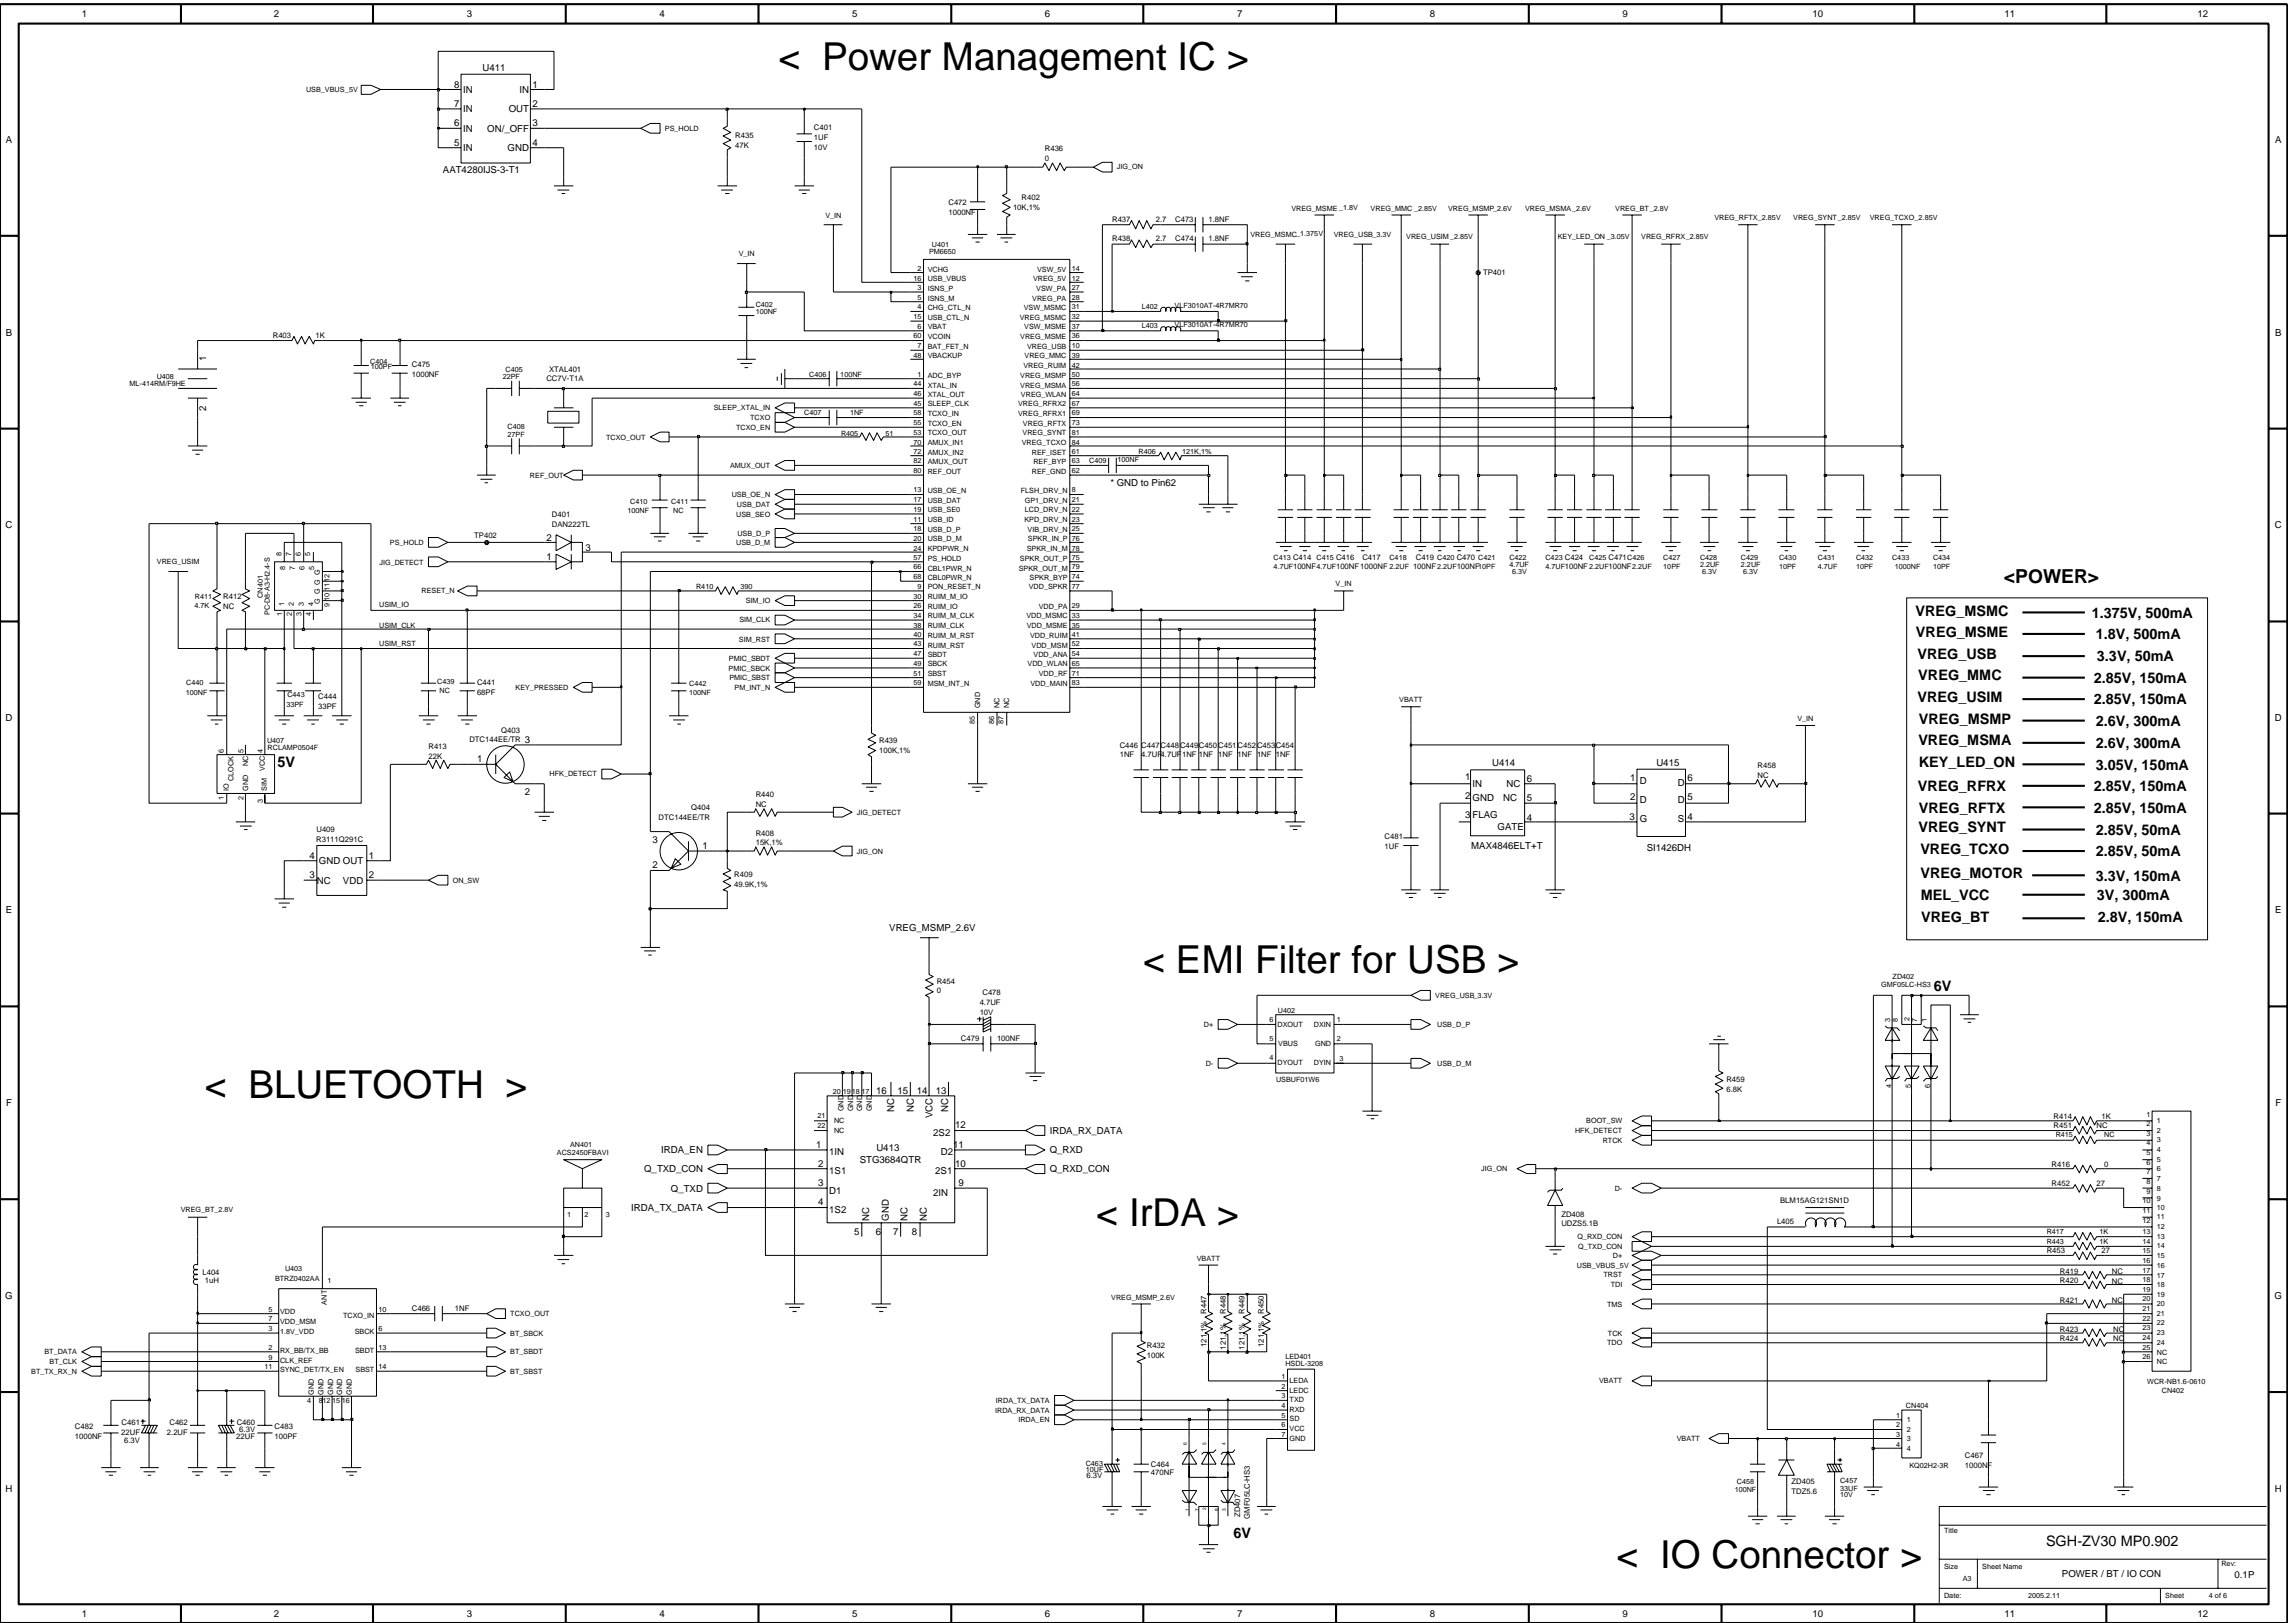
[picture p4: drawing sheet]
<svg xmlns="http://www.w3.org/2000/svg" width="279mm" height="198mm" viewBox="0 0 279 198" stroke-linecap="round" stroke-linejoin="round" font-family="sans-serif">
<defs><g id="words">
<g font-size="4.7">
<text x="95" y="8.5">&lt; Power Management IC &gt;</text>
<text x="139.6" y="118.8">&lt; EMI Filter for USB &gt;</text>
<text x="25" y="134.1">&lt; BLUETOOTH &gt;</text>
<text x="133.8" y="149.7">&lt; IrDA &gt;</text>
<text x="197.4" y="191.4">&lt; IO Connector &gt;</text>
</g>
<text font-size="2.4" x="244.7" y="71.2">&lt;POWER&gt;</text>
<g font-size="1.8">
<text x="233.9" y="75.2">VREG_MSMC</text>
<text x="234" y="77.8">VREG_MSME</text>
<text x="255.4" y="75.4">1.375V, 500mA</text>
<text x="234.2" y="80.4">VREG_USB</text>
<text x="234.3" y="83">VREG_MMC</text>
<text x="255.7" y="83.4">2.85V, 150mA</text>
<text x="255.9" y="78">1.8V, 500mA</text>
<text x="256.1" y="80.7">3.3V, 50mA</text>
<text x="234.2" y="85.7">VREG_USIM</text>
<text x="234.3" y="88.4">VREG_MSMP</text>
<text x="255.7" y="86">2.85V, 150mA</text>
<text x="255.9" y="88.6">2.6V, 300mA</text>
<text x="33.9" y="93.6">5V</text>
<text x="234.3" y="91">VREG_MSMA</text>
<text x="234.3" y="93.6">KEY_LED_ON</text>
<text x="255.9" y="91.3">2.6V, 300mA</text>
<text x="255.9" y="94">3.05V, 150mA</text>
<text x="234.2" y="96.6">VREG_RFRX</text>
<text x="234.3" y="101.6">VREG_SYNT</text>
<text x="234.3" y="99.2">VREG_RFTX</text>
<text x="255.7" y="96.6">2.85V, 150mA</text>
<text x="255.7" y="99.2">2.85V, 150mA</text>
<text x="255.9" y="101.9">2.85V, 50mA</text>
<text x="234.5" y="104.3">VREG_TCXO</text>
<text x="234.5" y="107.2">VREG_MOTOR</text>
<text x="255.9" y="107.5">3.3V, 150mA</text>
<text x="255.9" y="104.5">2.85V, 50mA</text>
<text x="234.5" y="109.9">MEL_VCC</text>
<text x="234.6" y="112.5">VREG_BT</text>
<text x="256.1" y="109.9">3V, 300mA</text>
<text x="256.2" y="112.5">2.8V, 150mA</text>
<text x="236.2" y="121">6V</text>
<text x="150.6" y="187.8">6V</text>
<text x="249.9" y="188.8">SGH-ZV30 MP0.902</text>
</g>
<g font-size="1.2">
<text x="10" y="2.1">1</text>
<text x="33.5" y="2.1">2</text>
<text x="57" y="2.1">3</text>
<text x="80.5" y="2.1">4</text>
<text x="104.1" y="2.1">5</text>
<text x="127.6" y="2.1">6</text>
<text x="151.1" y="2.1">7</text>
<text x="174.6" y="2.1">8</text>
<text x="198.1" y="2.1">9</text>
<text x="221.3" y="2.1">10</text>
<text x="244.8" y="2.1">11</text>
<text x="268.3" y="2.1">12</text>
<text x="55.5" y="10.8">8</text>
<text x="56.6" y="11.3">IN</text>
<text x="58.9" y="8.7">U411</text>
<text x="63.4" y="11.3">IN</text>
<text x="65" y="10.8">1</text>
<text x=".7" y="17.4">A</text>
<text x="55.5" y="17.8">5</text>
<text x="55.5" y="15.4">6</text>
<text x="55.5" y="13">7</text>
<text x="56.6" y="16.1">IN</text>
<text x="56.6" y="13.7">IN</text>
<text x="59.5" y="16.1">ON/_OFF</text>
<text x="62.1" y="13.7">OUT</text>
<text x="65" y="15.4">3</text>
<text x="65" y="13">2</text>
<text x="65" y="17.8">4</text>
<text x="277.8" y="17.4">A</text>
<text x="54.1" y="21.1">AAT4280IJS-3-T1</text>
<text x="56.6" y="18.5">IN</text>
<text x="62" y="18.5">GND</text>
<text x=".7" y="41">B</text>
<text x="277.8" y="41">B</text>
<text x="25.2" y="44.1" transform="rotate(-90 25.2 44.1)">1</text>
<text x="25.2" y="50.2" transform="rotate(-90 25.2 50.2)">2</text>
<text x="135.6" y="59.3">* GND to Pin62</text>
<text x=".7" y="64.5">C</text>
<text x="277.8" y="64.5">C</text>
<text x="66.7" y="68.3">1</text>
<text x="66.7" y="66">2</text>
<text x="71.5" y="67.2">3</text>
<text x=".7" y="88">D</text>
<text x="277.8" y="88">D</text>
<text x="58.3" y="93">1</text>
<text x="64.1" y="90.7">3</text>
<text x="178.9" y="95.2">1</text>
<text x="182.2" y="93.6">U414</text>
<text x="186.4" y="95.4">6</text>
<text x="199.1" y="95.3">1</text>
<text x="200.2" y="95.7">D</text>
<text x="202.3" y="93.6">U415</text>
<text x="204.9" y="95.9">D</text>
<text x="206.1" y="95.3">6</text>
<text x="64.1" y="97">2</text>
<text x="178.9" y="99.9">3</text>
<text x="178.9" y="97.5">2</text>
<text x="179.8" y="99.9">FLAG</text>
<text x="179.8" y="97.8">GND</text>
<text x="179.8" y="96.1">IN</text>
<text x="182.9" y="101.3">GATE</text>
<text x="183.6" y="97.8">NC</text>
<text x="184" y="96.1">NC</text>
<text x="186.4" y="100.2">4</text>
<text x="186.4" y="97.8">5</text>
<text x="199" y="100.1">3</text>
<text x="199.1" y="97.7">2</text>
<text x="200.2" y="98">D</text>
<text x="200.2" y="100.3">G</text>
<text x="204.9" y="100.3">S</text>
<text x="204.9" y="98">D</text>
<text x="206.1" y="100.1">4</text>
<text x="206.1" y="97.7">5</text>
<text x="37.8" y="104.8">4</text>
<text x="37.8" y="107.2">3</text>
<text x="38.7" y="107.9">NC</text>
<text x="38.9" y="105.5">GND OUT</text>
<text x="41.9" y="107.9">VDD</text>
<text x="45" y="104.8">1</text>
<text x="45" y="107.2">2</text>
<text x="79.7" y="103">3</text>
<text x="79.7" y="106">2</text>
<text x="85.8" y="103.6">1</text>
<text x="179.7" y="103.6">MAX4846ELT+T</text>
<text x="201.1" y="103.9">SI1426DH</text>
<text x=".7" y="111.5">E</text>
<text x="108.6" y="113.7">VREG_MSMP_2.6V</text>
<text x="277.8" y="111.5">E</text>
<text x=".7" y="135">F</text>
<text x="107" y="133.5">16</text>
<text x="109.2" y="135.7" transform="rotate(-90 109.2 135.7)">NC</text>
<text x="109.6" y="133.5">15</text>
<text x="111.6" y="135.7" transform="rotate(-90 111.6 135.7)">NC</text>
<text x="112" y="133.5">14</text>
<text x="113.9" y="136.5" transform="rotate(-90 113.9 136.5)">VCC</text>
<text x="114.3" y="133.5">13</text>
<text x="115.8" y="135.7" transform="rotate(-90 115.8 135.7)">NC</text>
<text x="116.6" y="137.8">12</text>
<text x="277.9" y="135">F</text>
<text x="78.7" y="143.1">Q_TXD_CON</text>
<text x="80.8" y="140.8">IRDA_EN</text>
<text x="99.7" y="140.1">1</text>
<text x="99.9" y="142.5">2</text>
<text x="101.3" y="141">1IN</text>
<text x="101.3" y="143.3">1S1</text>
<text x="105" y="142">STG3684QTR</text>
<text x="107" y="140.5">U413</text>
<text x="114" y="138.7">2S2</text>
<text x="114.2" y="143.3">2S1</text>
<text x="114.9" y="141">D2</text>
<text x="116.4" y="140.1">11</text>
<text x="116.6" y="142.5">10</text>
<text x="128.2" y="138.4">IRDA_RX_DATA</text>
<text x="128.2" y="140.8">Q_RXD</text>
<text x="128.2" y="143.1">Q_RXD_CON</text>
<text x="77.1" y="147.8">IRDA_TX_DATA</text>
<text x="81.9" y="145.4">Q_TXD</text>
<text x="99.9" y="144.8">3</text>
<text x="99.9" y="147.2">4</text>
<text x="101.3" y="145.7">D1</text>
<text x="101.3" y="148.1">1S2</text>
<text x="106.2" y="149" transform="rotate(-90 106.2 149)">NC</text>
<text x="108.5" y="149" transform="rotate(-90 108.5 149)">GND</text>
<text x="110.8" y="149" transform="rotate(-90 110.8 149)">NC</text>
<text x="113.2" y="149" transform="rotate(-90 113.2 149)">NC</text>
<text x="114" y="146">2IN</text>
<text x="117" y="144.8">9</text>
<text x="104.3" y="150.7">5</text>
<text x="106.9" y="150.7">6</text>
<text x="109.1" y="150.7">7</text>
<text x="111.3" y="150.7">8</text>
<text x=".6" y="158.6">G</text>
<text x="277.8" y="158.6">G</text>
<text x=".7" y="182.1">H</text>
<text x="277.8" y="182.1">H</text>
<text x="10" y="197.4">1</text>
<text x="33.5" y="197.4">2</text>
<text x="57" y="197.4">3</text>
<text x="80.5" y="197.4">4</text>
<text x="104.1" y="197.4">5</text>
<text x="127.6" y="197.4">6</text>
<text x="151.1" y="197.4">7</text>
<text x="174.6" y="197.4">8</text>
<text x="198.1" y="197.4">9</text>
<text x="221.3" y="197.4">10</text>
<text x="244.8" y="197.4">11</text>
<text x="251.8" y="192.5">POWER / BT / IO CON</text>
<text x="268.3" y="197.4">12</text>
<text x="272.9" y="192.6">0.1P</text>
</g>
<g font-size=".9">
<text x="37.4" y="11.2">USB_VBUS_5V</text>
<text x="81.2" y="16">PS_HOLD</text>
<text x="89.8" y="16.8">R435</text>
<text x="99.4" y="17.1">1UF</text>
<text x="99.4" y="15.9">C401</text>
<text x="89.8" y="18">47K</text>
<text x="99.4" y="18.3">10V</text>
<text x="127.6" y="19.6">0</text>
<text x="127.6" y="18.5">R436</text>
<text x="136.4" y="20.7">JIG_ON</text>
<text x="100.8" y="26.6">V_IN</text>
<text x="115.8" y="25.1">C472</text>
<text x="115.8" y="26.2">1000NF</text>
<text x="123.7" y="25.7">10K,1%</text>
<text x="124.8" y="24.5">R402</text>
<text x="135.8" y="29.5">R438</text>
<text x="135.8" y="27.1">R437</text>
<text x="141.1" y="29.5">2.7</text>
<text x="141.1" y="27.1">2.7</text>
<text x="143.5" y="27.1">C473</text>
<text x="143.5" y="29.5">C474</text>
<text x="147.6" y="27.1">1.8NF</text>
<text x="147.6" y="29.5">1.8NF</text>
<text x="152.7" y="28.9">VREG_MSMC_1.375V</text>
<text x="157.7" y="25.7">VREG_MSME _1.8V</text>
<text x="162.9" y="28.9">VREG_USB_3.3V</text>
<text x="167.4" y="25.7">VREG_MMC _2.85V</text>
<text x="171.7" y="29.2">VREG_USIM _2.85V</text>
<text x="176.8" y="25.7">VREG_MSMP_2.6V</text>
<text x="186.2" y="25.7">VREG_MSMA_2.6V</text>
<text x="190.2" y="29.2">KEY_LED_ON _3.05V</text>
<text x="197.2" y="25.7">VREG_BT_2.8V</text>
<text x="200.4" y="29.2">VREG_RFRX_2.85V</text>
<text x="209.4" y="26.9">VREG_RFTX_2.85V</text>
<text x="219" y="26.9">VREG_SYNT_2.85V</text>
<text x="228.3" y="26.9">VREG_TCXO_2.85V</text>
<text x="90.2" y="31.3">V_IN</text>
<text x="111.5" y="34.3">16</text>
<text x="112" y="35.4">3</text>
<text x="112" y="33.1">2</text>
<text x="113.3" y="35.5">ISNS_P</text>
<text x="113.3" y="34.3">USB_VBUS</text>
<text x="113.3" y="33.2">VCHG</text>
<text x="113.5" y="31">PM6650</text>
<text x="113.8" y="30.1">U401</text>
<text x="126.1" y="34.3">VREG_5V</text>
<text x="126.5" y="35.5">VSW_PA</text>
<text x="126.6" y="33.2">VSW_5V</text>
<text x="130.9" y="33.1">14</text>
<text x="130.9" y="35.4">27</text>
<text x="130.9" y="34.3">12</text>
<text x="181.1" y="33.6">TP401</text>
<text x="33.3" y="41.2">R403</text>
<text x="38.5" y="41.2">1K</text>
<text x="92.3" y="37.4">C402</text>
<text x="92.3" y="38.3">100NF</text>
<text x="111.5" y="41.3">60</text>
<text x="111.5" y="38.9">15</text>
<text x="112" y="37.8">4</text>
<text x="112" y="36.6">5</text>
<text x="112" y="40.1">6</text>
<text x="113.3" y="37.8">CHG_CTL_N</text>
<text x="113.3" y="36.7">ISNS_M</text>
<text x="113.3" y="40.2">VBAT</text>
<text x="113.3" y="41.4">VCOIN</text>
<text x="113.3" y="39">USB_CTL_N</text>
<text x="124.5" y="39">VREG_MSMC</text>
<text x="124.6" y="41.4">VREG_MSME</text>
<text x="125" y="37.8">VSW_MSMC</text>
<text x="125.1" y="40.2">VSW_MSME</text>
<text x="126.1" y="36.7">VREG_PA</text>
<text x="130.9" y="37.8">31</text>
<text x="130.9" y="40.1">37</text>
<text x="130.9" y="36.6">28</text>
<text x="130.9" y="38.9">32</text>
<text x="130.9" y="41.3">36</text>
<text x="139.4" y="37.7">L402</text>
<text x="139.4" y="40">L403</text>
<text x="143.4" y="39.9">VLF3010AT-4R7MR70</text>
<text x="143.4" y="37.7">VLF3010AT-4R7MR70</text>
<text x="15.8" y="47.1">ML-414RM/F9HE</text>
<text x="19.1" y="46.2">U408</text>
<text x="45.2" y="44.5">C404</text>
<text x="45.3" y="45.1">100PF</text>
<text x="50.3" y="46">1000NF</text>
<text x="50.3" y="44.8">C475</text>
<text x="61.4" y="46.2">22PF</text>
<text x="61.7" y="45.4">C405</text>
<text x="66.7" y="46.6">CC7V-T1A</text>
<text x="67.1" y="45.4">XTAL401</text>
<text x="98.8" y="46">C406</text>
<text x="102.6" y="46">100NF</text>
<text x="111.5" y="47.2">44</text>
<text x="111.5" y="43.7">48</text>
<text x="112" y="46">1</text>
<text x="112" y="42.5">7</text>
<text x="113.3" y="46.1">ADC_BYP</text>
<text x="113.3" y="42.6">BAT_FET_N</text>
<text x="113.3" y="47.3">XTAL_IN</text>
<text x="113.3" y="43.7">VBACKUP</text>
<text x="124.6" y="47.3">VREG_MSMA</text>
<text x="124.6" y="46.1">VREG_MSMP</text>
<text x="125" y="44.9">VREG_RUIM</text>
<text x="125.1" y="43.7">VREG_MMC</text>
<text x="125.4" y="42.6">VREG_USB</text>
<text x="130.9" y="44.9">42</text>
<text x="130.9" y="42.5">10</text>
<text x="130.9" y="43.7">39</text>
<text x="130.9" y="47.2">56</text>
<text x="130.9" y="46">50</text>
<text x="62" y="52.4">C408</text>
<text x="62" y="53.3">27PF</text>
<text x="74" y="53.7">TCXO_OUT</text>
<text x="87.2" y="50.1">SLEEP_XTAL_IN</text>
<text x="89.9" y="52.5">TCXO_EN</text>
<text x="91.6" y="51.3">TCXO</text>
<text x="98.2" y="50.6">C407</text>
<text x="102.7" y="53.2">R405</text>
<text x="103.8" y="50.6">1NF</text>
<text x="108.1" y="53.2">51</text>
<text x="111.5" y="49.5">45</text>
<text x="111.5" y="48.3">46</text>
<text x="111.5" y="51.9">55</text>
<text x="111.5" y="50.7">58</text>
<text x="111.5" y="53.1">53</text>
<text x="113.3" y="49.6">SLEEP_CLK</text>
<text x="113.3" y="48.4">XTAL_OUT</text>
<text x="113.3" y="52">TCXO_EN</text>
<text x="113.3" y="50.8">TCXO_IN</text>
<text x="113.3" y="53.1">TCXO_OUT</text>
<text x="124.3" y="50.8">VREG_RFRX1</text>
<text x="124.3" y="49.6">VREG_RFRX2</text>
<text x="124.7" y="48.4">VREG_WLAN</text>
<text x="124.9" y="53.1">VREG_SYNT</text>
<text x="124.9" y="52">VREG_RFTX</text>
<text x="130.9" y="48.3">64</text>
<text x="130.9" y="50.7">69</text>
<text x="130.9" y="49.5">67</text>
<text x="130.9" y="51.9">73</text>
<text x="130.9" y="53.1">81</text>
<text x="64.7" y="58.4">REF_OUT</text>
<text x="89.2" y="57.1">AMUX_OUT</text>
<text x="111.5" y="54.3">70</text>
<text x="111.5" y="55.5">72</text>
<text x="111.5" y="56.6">82</text>
<text x="111.5" y="57.7">80</text>
<text x="113.3" y="54.3">AMUX_IN1</text>
<text x="113.3" y="55.5">AMUX_IN2</text>
<text x="113.3" y="56.7">AMUX_OUT</text>
<text x="113.3" y="57.9">REF_OUT</text>
<text x="124.8" y="54.3">VREG_TCXO</text>
<text x="126" y="55.5">REF_ISET</text>
<text x="126" y="57.9">REF_GND</text>
<text x="126.2" y="56.7">REF_BYP</text>
<text x="130.9" y="56.6">63</text>
<text x="130.9" y="57.7">62</text>
<text x="130.9" y="55.5">61</text>
<text x="130.9" y="54.3">84</text>
<text x="133" y="56.5">C409</text>
<text x="136.5" y="56.4">100NF</text>
<text x="139" y="55.5">R406</text>
<text x="144.4" y="55.4">121K,1%</text>
<text x="57.9" y="65.7">TP402</text>
<text x="67.4" y="63.2">D401</text>
<text x="67.4" y="64.3">DAN222TL</text>
<text x="76.6" y="62.7">100NF</text>
<text x="77" y="61.6">C410</text>
<text x="82" y="61.6">C411</text>
<text x="82.2" y="62.7">NC</text>
<text x="89.4" y="60.7">USB_OE_N</text>
<text x="89.9" y="63">USB_SEO</text>
<text x="90" y="61.9">USB_DAT</text>
<text x="90" y="65.4">USB_D_P</text>
<text x="111.5" y="64.9">18</text>
<text x="111.5" y="63.7">11</text>
<text x="111.5" y="60.1">13</text>
<text x="111.5" y="62.5">19</text>
<text x="111.5" y="61.3">17</text>
<text x="113.3" y="61.4">USB_DAT</text>
<text x="113.3" y="64.9">USB_D_P</text>
<text x="113.3" y="63.7">USB_ID</text>
<text x="113.3" y="60.2">USB_OE_N</text>
<text x="113.3" y="62.5">USB_SE0</text>
<text x="124.7" y="60.2">FLSH_DRV_N</text>
<text x="125.1" y="63.7">KPD_DRV_N</text>
<text x="125.1" y="61.4">GP1_DRV_N</text>
<text x="125.1" y="62.5">LCD_DRV_N</text>
<text x="125.5" y="64.9">VIB_DRV_N</text>
<text x="130.9" y="63.7">23</text>
<text x="130.9" y="62.5">22</text>
<text x="130.9" y="61.3">21</text>
<text x="130.9" y="60.1">8</text>
<text x="130.9" y="64.9">25</text>
<text x="19.2" y="68.9">VREG_USIM</text>
<text x="34.4" y="67.9" transform="rotate(-90 34.4 67.9)">8</text>
<text x="34.8" y="69.6" transform="rotate(-90 34.8 69.6)">8</text>
<text x="35.6" y="67.9" transform="rotate(-90 35.6 67.9)">7</text>
<text x="36" y="69.6" transform="rotate(-90 36 69.6)">7</text>
<text x="36.8" y="67.9" transform="rotate(-90 36.8 67.9)">6</text>
<text x="37.2" y="69.6" transform="rotate(-90 37.2 69.6)">6</text>
<text x="37.9" y="67.9" transform="rotate(-90 37.9 67.9)">5</text>
<text x="38.4" y="69.6" transform="rotate(-90 38.4 69.6)">5</text>
<text x="46.3" y="68.9">JIG_DETECT</text>
<text x="47.6" y="66.6">PS_HOLD</text>
<text x="85" y="71.9">R410</text>
<text x="89.9" y="66.6">USB_D_M</text>
<text x="90.4" y="71.9">390</text>
<text x="111.5" y="66">20</text>
<text x="111.5" y="67.2">24</text>
<text x="111.5" y="70.7">68</text>
<text x="111.5" y="69.5">66</text>
<text x="111.5" y="68.3">57</text>
<text x="112" y="71.9">9</text>
<text x="113.3" y="66.1">USB_D_M</text>
<text x="113.3" y="71.9">PON_RESET_N</text>
<text x="113.3" y="67.3">KPDPWR_N</text>
<text x="113.3" y="70.8">CBL0PWR_N</text>
<text x="113.3" y="69.7">CBL1PWR_N</text>
<text x="113.3" y="68.5">PS_HOLD</text>
<text x="124.4" y="69.7">SPKR_OUT_M</text>
<text x="124.6" y="68.5">SPKR_OUT_P</text>
<text x="125.4" y="67.3">SPKR_IN_M</text>
<text x="125.5" y="66.1">SPKR_IN_P</text>
<text x="125.6" y="71.9">VDD_SPKR</text>
<text x="125.7" y="70.8">SPKR_BYP</text>
<text x="130.9" y="70.7">74</text>
<text x="130.9" y="67.2">78</text>
<text x="130.9" y="66">76</text>
<text x="130.9" y="69.5">79</text>
<text x="130.9" y="68.3">75</text>
<text x="130.9" y="71.9">77</text>
<text x="155.5" y="68.3">C413 C414</text>
<text x="155.5" y="69.5">4.7UF100NF4.7UF100NF1000NF 2.2UF 100NF2.2UF100NF10PF</text>
<text x="160.8" y="68.3">C415 C416</text>
<text x="163.1" y="71.5">V_IN</text>
<text x="166.4" y="68.3">C417</text>
<text x="169.7" y="68.3">C418</text>
<text x="172.9" y="68.3">C419 C420 C470 C421</text>
<text x="184.3" y="68.3">C422</text>
<text x="184.3" y="69.2">4.7UF</text>
<text x="184.7" y="70.1">6.3V</text>
<text x="188.7" y="69.5">4.7UF100NF2.2UF100NF2.2UF</text>
<text x="188.7" y="68.3">C423 C424</text>
<text x="194.1" y="68.3">C425 C471C426</text>
<text x="203.1" y="69.5">10PF</text>
<text x="203.1" y="68.3">C427</text>
<text x="207.6" y="69.2">2.2UF</text>
<text x="207.6" y="68.3">C428</text>
<text x="207.9" y="70.1">6.3V</text>
<text x="212.6" y="69.2">2.2UF</text>
<text x="212.6" y="68.3">C429</text>
<text x="212.9" y="70.1">6.3V</text>
<text x="217.3" y="69.5">10PF</text>
<text x="217.3" y="68.3">C430</text>
<text x="222" y="69.5">4.7UF</text>
<text x="222" y="68.3">C431</text>
<text x="226.7" y="68.3">C432</text>
<text x="226.7" y="69.5">10PF</text>
<text x="231.1" y="68.3">C433</text>
<text x="231.4" y="69.5">1000NF</text>
<text x="236.1" y="68.3">C434</text>
<text x="236.1" y="69.5">10PF</text>
<text x="23.8" y="74.2">4.7K</text>
<text x="23.8" y="73.1">R411</text>
<text x="27.3" y="74.3">NC</text>
<text x="27.3" y="73.2">R412</text>
<text x="32.1" y="73" transform="rotate(-90 32.1 73)">CN401</text>
<text x="32.9" y="75.1" transform="rotate(-90 32.9 75.1)">PC-D8-A3-H2.4-S</text>
<text x="34.5" y="75.2" transform="rotate(-90 34.5 75.2)">1</text>
<text x="34.7" y="74" transform="rotate(-90 34.7 74)">1</text>
<text x="35.6" y="75.2" transform="rotate(-90 35.6 75.2)">2</text>
<text x="35.9" y="74" transform="rotate(-90 35.9 74)">2</text>
<text x="36.8" y="75.2" transform="rotate(-90 36.8 75.2)">3</text>
<text x="37.1" y="74" transform="rotate(-90 37.1 74)">3</text>
<text x="38" y="75.2" transform="rotate(-90 38 75.2)">4</text>
<text x="38.3" y="74" transform="rotate(-90 38.3 74)">4</text>
<text x="39" y="73.8" transform="rotate(-90 39 73.8)">G G G G</text>
<text x="40.2" y="74.1" transform="rotate(-90 40.2 74.1)">9</text>
<text x="40.2" y="73.4" transform="rotate(-90 40.2 73.4)">10</text>
<text x="40.2" y="72.2" transform="rotate(-90 40.2 72.2)">11 12</text>
<text x="46.3" y="76.6">USIM_CLK</text>
<text x="46.3" y="74.1">USIM_IO</text>
<text x="51.5" y="72.4">RESET_N</text>
<text x="90.3" y="76">SIM_CLK</text>
<text x="91.1" y="73.6">SIM_IO</text>
<text x="111.5" y="74.3">26</text>
<text x="111.5" y="75.4">34</text>
<text x="111.5" y="73.1">30</text>
<text x="111.5" y="77.8">40</text>
<text x="111.5" y="76.6">38</text>
<text x="113.3" y="75.5">RUIM_M_CLK</text>
<text x="113.3" y="73.1">RUIM_M_IO</text>
<text x="113.3" y="77.9">RUIM_M_RST</text>
<text x="113.3" y="76.7">RUIM_CLK</text>
<text x="113.3" y="74.3">RUIM_IO</text>
<text x="125.3" y="75.5">VDD_MSMC</text>
<text x="125.4" y="76.7">VDD_MSME</text>
<text x="125.8" y="77.9">VDD_RUIM</text>
<text x="126.9" y="74.3">VDD_PA</text>
<text x="130.9" y="75.4">33</text>
<text x="130.9" y="76.6">35</text>
<text x="130.9" y="74.3">29</text>
<text x="130.9" y="77.8">41</text>
<text x="22.7" y="83.6">C440</text>
<text x="46.3" y="78.8">USIM_RST</text>
<text x="53.4" y="83.5">C439</text>
<text x="58.3" y="83.7">C441</text>
<text x="84.2" y="83.7">C442</text>
<text x="89" y="81.9">PMIC_SBCK</text>
<text x="89" y="80.7">PMIC_SBDT</text>
<text x="89.1" y="83">PMIC_SBST</text>
<text x="90.2" y="78.3">SIM_RST</text>
<text x="111.5" y="83.7">59</text>
<text x="111.5" y="78.9">43</text>
<text x="111.5" y="81.3">49</text>
<text x="111.5" y="80.1">47</text>
<text x="111.5" y="82.5">51</text>
<text x="113.3" y="83.7">MSM_INT_N</text>
<text x="113.3" y="79.1">RUIM_RST</text>
<text x="113.3" y="81.3">SBCK</text>
<text x="113.3" y="80.2">SBDT</text>
<text x="113.3" y="82.5">SBST</text>
<text x="125.5" y="81.3">VDD_WLAN</text>
<text x="125.8" y="83.7">VDD_MAIN</text>
<text x="126" y="79.1">VDD_MSM</text>
<text x="126.2" y="80.2">VDD_ANA</text>
<text x="126.9" y="82.5">VDD_RF</text>
<text x="130.9" y="80.1">54</text>
<text x="130.9" y="81.3">65</text>
<text x="130.9" y="83.7">83</text>
<text x="130.9" y="78.9">52</text>
<text x="130.9" y="82.5">71</text>
<text x="22.7" y="84.8">100NF</text>
<text x="35" y="86.3">33PF</text>
<text x="35.1" y="85.1">C443</text>
<text x="38.9" y="85.3">C444</text>
<text x="38.9" y="86.5">33PF</text>
<text x="53.7" y="84.6">NC</text>
<text x="58.3" y="84.8">68PF</text>
<text x="61.2" y="89.5">Q403</text>
<text x="63" y="84.2">KEY_PRESSED</text>
<text x="84.2" y="84.8">100NF</text>
<text x="89.7" y="84.2">PM_INT_N</text>
<text x="119.1" y="88.4" transform="rotate(-90 119.1 88.4)">85</text>
<text x="119.7" y="86.4" transform="rotate(-90 119.7 86.4)">GND</text>
<text x="121.4" y="88.4" transform="rotate(-90 121.4 88.4)">86</text>
<text x="122.1" y="86.4" transform="rotate(-90 122.1 86.4)">NC</text>
<text x="122.5" y="88.4" transform="rotate(-90 122.5 88.4)">87</text>
<text x="123.2" y="86.4" transform="rotate(-90 123.2 86.4)">NC</text>
<text x="170.9" y="85.7">VBATT</text>
<text x="219.5" y="88">V_IN</text>
<text x="27.3" y="91.9" transform="rotate(-90 27.3 91.9)">6</text>
<text x="28.5" y="95.3" transform="rotate(-90 28.5 95.3)">CLOCK</text>
<text x="29.7" y="91.9" transform="rotate(-90 29.7 91.9)">5</text>
<text x="30.3" y="93.6" transform="rotate(-90 30.3 93.6)">NC</text>
<text x="32.1" y="91.9" transform="rotate(-90 32.1 91.9)">4</text>
<text x="32.3" y="94.1" transform="rotate(-90 32.3 94.1)">VCC</text>
<text x="32.6" y="90.7">U407</text>
<text x="32.7" y="91.6">RCLAMP0504F</text>
<text x="52.3" y="91.4">R413</text>
<text x="52.3" y="92.6">22K</text>
<text x="57.3" y="90.6">DTC144EE/TR</text>
<text x="67.1" y="94.8">HFK_DETECT</text>
<text x="107.4" y="91.9">100K,1%</text>
<text x="107.4" y="90.7">R439</text>
<text x="136.7" y="92.5">1NF</text>
<text x="136.7" y="91.3">C446 C447</text>
<text x="139.4" y="92.5">4.7UF4.7UF1NF 1NF 1NF 1NF 1NF 1NF</text>
<text x="141.7" y="91.3">C448</text>
<text x="144.1" y="91.3">C449</text>
<text x="146.4" y="91.3">C450</text>
<text x="148.8" y="91.3">C451</text>
<text x="151.1" y="91.3">C452C453C454</text>
<text x="214.6" y="93.8">R458</text>
<text x="214.6" y="94.9">NC</text>
<text x="27.3" y="97.7" transform="rotate(-90 27.3 97.7)">1</text>
<text x="27.9" y="96.5" transform="rotate(-90 27.9 96.5)">IO</text>
<text x="29.7" y="97.7" transform="rotate(-90 29.7 97.7)">2</text>
<text x="30.3" y="96.5" transform="rotate(-90 30.3 96.5)">GND</text>
<text x="32.1" y="98" transform="rotate(-90 32.1 98)">3</text>
<text x="32.6" y="96.5" transform="rotate(-90 32.6 96.5)">SIM</text>
<text x="38.6" y="101.6">U409</text>
<text x="80.4" y="100.1">DTC144EE/TR</text>
<text x="84.4" y="98.9">Q404</text>
<text x="92.3" y="98.5">NC</text>
<text x="92.3" y="97.3">R440</text>
<text x="104.6" y="99.5">JIG_DETECT</text>
<text x="38.6" y="102.8">R3111Q291C</text>
<text x="55.3" y="107.7">ON_SW</text>
<text x="89.7" y="107.1">R409</text>
<text x="92.3" y="103.2">15K,1%</text>
<text x="92.3" y="102">R408</text>
<text x="104.6" y="104.3">JIG_ON</text>
<text x="169.1" y="102.4">C481</text>
<text x="169.1" y="103.6">1UF</text>
<text x="89.7" y="108.3">49.9K,1%</text>
<text x="231.1" y="119.5">ZD402</text>
<text x="114.4" y="120.1">R454</text>
<text x="114.4" y="121.2">0</text>
<text x="119.6" y="122.7">4.7UF</text>
<text x="119.6" y="123.9">10V</text>
<text x="120" y="121.5">C478</text>
<text x="147" y="125.4">D+</text>
<text x="155" y="124.8">6</text>
<text x="156" y="125.4">DXOUT</text>
<text x="156" y="123.6">U402</text>
<text x="160.5" y="125.4">DXIN</text>
<text x="163.3" y="124.8">1</text>
<text x="175.3" y="121.8">VREG_USB_3.3V</text>
<text x="175.5" y="125.4">USB_D_P</text>
<text x="229.7" y="120.4">GMF05LC-HS3</text>
<text x="230.8" y="124.8" transform="rotate(-90 230.8 124.8)">3</text>
<text x="231.7" y="124.8" transform="rotate(-90 231.7 124.8)">8</text>
<text x="233.2" y="124.6" transform="rotate(-90 233.2 124.6)">2</text>
<text x="234.1" y="124.8" transform="rotate(-90 234.1 124.8)">7</text>
<text x="235.3" y="124.8" transform="rotate(-90 235.3 124.8)">1</text>
<text x="117.3" y="127.1">C479</text>
<text x="121.8" y="127.1">100NF</text>
<text x="147.2" y="130.1">D-</text>
<text x="155" y="129.5">4</text>
<text x="155" y="127.1">5</text>
<text x="156" y="130">DYOUT</text>
<text x="156.1" y="127.7">VBUS</text>
<text x="160.5" y="130">DYIN</text>
<text x="160.6" y="127.7">GND</text>
<text x="163.3" y="127.1">2</text>
<text x="163.6" y="129.5">3</text>
<text x="175.5" y="130.1">USB_D_M</text>
<text x="99.8" y="136.5">21</text>
<text x="99.8" y="137.7">22</text>
<text x="101.7" y="133.5">20</text>
<text x="101.9" y="137.1">NC</text>
<text x="102.9" y="133.5">1918</text>
<text x="103" y="135.6" transform="rotate(-90 103 135.6)">GND</text>
<text x="104.2" y="135.6" transform="rotate(-90 104.2 135.6)">GND</text>
<text x="105.2" y="133.5">17</text>
<text x="105.3" y="135.6" transform="rotate(-90 105.3 135.6)">GND</text>
<text x="106.5" y="135.6" transform="rotate(-90 106.5 135.6)">GND</text>
<text x="155.8" y="132.1">USBUF01W6</text>
<text x="193.7" y="137.1">BOOT_SW</text>
<text x="210.8" y="133.3">6.8K</text>
<text x="210.8" y="132.1">R459</text>
<text x="231" y="132.8" transform="rotate(-90 231 132.8)">4</text>
<text x="233.3" y="132.8" transform="rotate(-90 233.3 132.8)">5</text>
<text x="235.7" y="132.8" transform="rotate(-90 235.7 132.8)">6</text>
<text x="250.8" y="136.6">R414</text>
<text x="250.8" y="137.7">R451</text>
<text x="256" y="137.7">NC</text>
<text x="256.6" y="136.6">1K</text>
<text x="262.1" y="137.5">2</text>
<text x="262.1" y="136.3">1</text>
<text x="263.4" y="137.1">1</text>
<text x="68" y="141">ACS2450FBAVI</text>
<text x="69.6" y="140.1">AN401</text>
<text x="101.9" y="138.3">NC</text>
<text x="180.9" y="143">JIG_ON</text>
<text x="192.3" y="138.3">HFK_DETECT</text>
<text x="195.7" y="139.5">RTCK</text>
<text x="250.5" y="142.4">R416</text>
<text x="251" y="138.9">R415</text>
<text x="257" y="138.9">NC</text>
<text x="257" y="142.4">0</text>
<text x="262.1" y="138.7">3</text>
<text x="262.1" y="139.8">4</text>
<text x="262.1" y="141">5</text>
<text x="262.1" y="142.2">6</text>
<text x="262.1" y="143.3">7</text>
<text x="263.4" y="139.4">3</text>
<text x="263.4" y="140.6">4</text>
<text x="263.4" y="141.8">5</text>
<text x="263.4" y="143">6</text>
<text x="263.4" y="138.3">2</text>
<text x="22.1" y="148">VREG_BT_2.8V</text>
<text x="69.3" y="148.6">1</text>
<text x="71.4" y="148.6">2</text>
<text x="74" y="148.6">3</text>
<text x="190.7" y="149.6">UDZS5.1B</text>
<text x="190.7" y="148.5">ZD408</text>
<text x="197.2" y="145.3">D-</text>
<text x="217" y="149.4">L405</text>
<text x="217.4" y="146.9">BLM15AG121SN1D</text>
<text x="250.5" y="144.8">R452</text>
<text x="256" y="144.8">27</text>
<text x="261.6" y="146.9">10</text>
<text x="261.6" y="148.1">11</text>
<text x="261.6" y="149.3">12</text>
<text x="262.1" y="144.5">8</text>
<text x="262.1" y="145.7">9</text>
<text x="263.4" y="144.2">7</text>
<text x="263.4" y="147.7">10</text>
<text x="263.4" y="148.8">11</text>
<text x="263.4" y="145.4">8</text>
<text x="263.4" y="146.6">9</text>
<text x="24.7" y="155.7">L404</text>
<text x="34.8" y="155.2">U403</text>
<text x="146.2" y="153.9">VBATT</text>
<text x="192.6" y="154.7">USB_VBUS_5V</text>
<text x="192.6" y="151.3">Q_RXD_CON</text>
<text x="192.7" y="152.5">Q_TXD_CON</text>
<text x="195.8" y="155.9">TRST</text>
<text x="197" y="153.6">D+</text>
<text x="249.9" y="151.8">R443</text>
<text x="249.9" y="153">R453</text>
<text x="249.9" y="150.6">R417</text>
<text x="251.5" y="155.5">R419</text>
<text x="256.4" y="151.8">1K</text>
<text x="256.4" y="150.6">1K</text>
<text x="256.6" y="153">27</text>
<text x="257.9" y="155.5">NC</text>
<text x="261.6" y="153">15</text>
<text x="261.6" y="154.2">16</text>
<text x="261.6" y="155.4">17</text>
<text x="261.6" y="150.6">13</text>
<text x="261.6" y="151.8">14</text>
<text x="263.4" y="153.6">15</text>
<text x="263.4" y="154.8">16</text>
<text x="263.4" y="156">17</text>
<text x="263.4" y="150">12</text>
<text x="263.4" y="151.2">13</text>
<text x="263.4" y="152.4">14</text>
<text x="25" y="156.6">1uH</text>
<text x="32.8" y="160.1">5</text>
<text x="32.8" y="161.3">7</text>
<text x="33.6" y="156.4">BTRZ0402AA</text>
<text x="34.2" y="160.4">VDD</text>
<text x="34.2" y="161.6">VDD_MSM</text>
<text x="39.9" y="159.2" transform="rotate(-90 39.9 159.2)">ANT</text>
<text x="40" y="156.6">1</text>
<text x="41.9" y="160.9">TCXO_IN</text>
<text x="46.2" y="160.1">10</text>
<text x="50.3" y="160">C466</text>
<text x="55.5" y="160">1NF</text>
<text x="62.3" y="160.7">TCXO_OUT</text>
<text x="135.7" y="158.6">VREG_MSMP_2.6V</text>
<text x="147.3" y="160.4" transform="rotate(-90 147.3 160.4)">R447</text>
<text x="149.7" y="160.4" transform="rotate(-90 149.7 160.4)">R448</text>
<text x="152" y="160.4" transform="rotate(-90 152 160.4)">R449</text>
<text x="154.3" y="160.4" transform="rotate(-90 154.3 160.4)">R450</text>
<text x="196.3" y="159.5">TMS</text>
<text x="196.7" y="157.1">TDI</text>
<text x="251.5" y="156.6">R420</text>
<text x="251.5" y="159">R421</text>
<text x="257.9" y="156.7">NC</text>
<text x="257.9" y="159.1">NC</text>
<text x="261.6" y="160">21</text>
<text x="261.6" y="161.2">22</text>
<text x="261.6" y="156.5">18</text>
<text x="261.6" y="157.7">19</text>
<text x="261.6" y="158.8">20</text>
<text x="263.4" y="161.8">22</text>
<text x="263.4" y="157.1">18</text>
<text x="263.4" y="158.3">19</text>
<text x="263.4" y="159.4">20</text>
<text x="263.4" y="160.6">21</text>
<text x="3.8" y="167.7">BT_TX_RX_N</text>
<text x="5.4" y="165.3">BT_DATA</text>
<text x="6.1" y="166.5">BT_CLK</text>
<text x="32.3" y="167.1">11</text>
<text x="32.8" y="164.8">2</text>
<text x="32.8" y="166">9</text>
<text x="32.8" y="162.5">3</text>
<text x="34.2" y="165.2">RX_BB/TX_BB</text>
<text x="34.2" y="162.8">1.8V_VDD</text>
<text x="34.2" y="167.4">SYNC_DET/TX_EN</text>
<text x="34.2" y="166.3">CLK_REF</text>
<text x="43.3" y="162.8">SBCK</text>
<text x="43.4" y="165.2">SBDT</text>
<text x="43.4" y="167.4">SBST</text>
<text x="46.2" y="162.5">6</text>
<text x="46.2" y="164.8">13</text>
<text x="46.2" y="167.1">14</text>
<text x="62.3" y="163">BT_SBCK</text>
<text x="62.3" y="165.3">BT_SBDT</text>
<text x="62.3" y="167.7">BT_SBST</text>
<text x="140" y="164.6">R432</text>
<text x="140" y="165.8">100K</text>
<text x="147.3" y="164.4" transform="rotate(-90 147.3 164.4)">121,1%</text>
<text x="149.7" y="164.8" transform="rotate(-90 149.7 164.8)">121,1%</text>
<text x="152" y="164.8" transform="rotate(-90 152 164.8)">121,1%</text>
<text x="154.3" y="164.4" transform="rotate(-90 154.3 164.4)">121,1%</text>
<text x="157" y="165.9">LED401</text>
<text x="157" y="166.8">HSDL-3208</text>
<text x="196.3" y="164.2">TDO</text>
<text x="196.4" y="163">TCK</text>
<text x="251.5" y="163.7">R424</text>
<text x="251.5" y="162.6">R423</text>
<text x="258.1" y="163.7">NC</text>
<text x="258.1" y="162.6">NC</text>
<text x="261.6" y="162.4">23</text>
<text x="261.6" y="163.6">24</text>
<text x="261.6" y="164.8">25</text>
<text x="261.6" y="165.9">26</text>
<text x="263.4" y="163">23</text>
<text x="263.4" y="164.2">24</text>
<text x="263.4" y="165.4">NC</text>
<text x="263.4" y="166.5">NC</text>
<text x="14.9" y="174">C461</text>
<text x="20.7" y="174">C462</text>
<text x="28.9" y="174">C460</text>
<text x="37.5" y="171.3">4</text>
<text x="38.3" y="170.3" transform="rotate(-90 38.3 170.3)">GND</text>
<text x="38.9" y="171.3">812 15</text>
<text x="39.5" y="170.3" transform="rotate(-90 39.5 170.3)">GND</text>
<text x="40.7" y="170.3" transform="rotate(-90 40.7 170.3)">GND</text>
<text x="41.7" y="171.3">16</text>
<text x="41.8" y="170.3" transform="rotate(-90 41.8 170.3)">GND</text>
<text x="43" y="170.3" transform="rotate(-90 43 170.3)">GND</text>
<text x="121.5" y="172.4">IRDA_RX_DATA</text>
<text x="121.6" y="171.3">IRDA_TX_DATA</text>
<text x="124.4" y="173.6">IRDA_EN</text>
<text x="156.5" y="173.1">5</text>
<text x="156.5" y="170.7">3</text>
<text x="156.5" y="168.3">1</text>
<text x="156.5" y="169.5">2</text>
<text x="156.5" y="171.9">4</text>
<text x="157.5" y="171.2">TXD</text>
<text x="157.5" y="168.8">LEDA</text>
<text x="157.5" y="170">LEDC</text>
<text x="157.5" y="172.4">RXD</text>
<text x="157.5" y="173.5">SD</text>
<text x="195.3" y="168.9">VBATT</text>
<text x="231.6" y="173.1">1</text>
<text x="232.7" y="171.9">CN404</text>
<text x="232.8" y="173.6">1</text>
<text x="262.2" y="168.9">WCR-NB1.6-0610</text>
<text x="264" y="170">CN402</text>
<text x="9.1" y="175.6">1000NF</text>
<text x="9.1" y="174.5">C482</text>
<text x="14.8" y="175.2">22UF</text>
<text x="15.2" y="176.1">6.3V</text>
<text x="20.4" y="175.2">2.2UF</text>
<text x="28.9" y="175.7">22UF</text>
<text x="29.2" y="174.8">6.3V</text>
<text x="33.5" y="175.6">100PF</text>
<text x="33.5" y="174.5">C483</text>
<text x="132.6" y="179.7">10UF</text>
<text x="132.6" y="178.9">C463</text>
<text x="140.5" y="179.1">C464</text>
<text x="156.5" y="174.2">6</text>
<text x="156.5" y="175.4">7</text>
<text x="157.5" y="174.7">VCC</text>
<text x="157.5" y="175.9">GND</text>
<text x="204.8" y="175.9">VBATT</text>
<text x="231.6" y="174.2">2</text>
<text x="231.6" y="175.4">3</text>
<text x="231.6" y="176.6">4</text>
<text x="232.8" y="174.8">2</text>
<text x="232.8" y="175.9">3</text>
<text x="232.8" y="177.1">4</text>
<text x="233.2" y="179.2">KQ02H2-3R</text>
<text x="239.9" y="179.2">1000NF</text>
<text x="239.9" y="178">C467</text>
<text x="132.7" y="180.4">6.3V</text>
<text x="140.5" y="180.1">470NF</text>
<text x="151.4" y="185.2" transform="rotate(-90 151.4 185.2)">ZD407</text>
<text x="152.6" y="185.4" transform="rotate(-90 152.6 185.4)">GMF05LC-HS3</text>
<text x="211.8" y="182.1">100NF</text>
<text x="212.1" y="181.2">C458</text>
<text x="218.8" y="181.2">ZD405</text>
<text x="218.8" y="182.4">TDZ5.6</text>
<text x="224.7" y="182.8">10V</text>
<text x="224.7" y="181.9">33UF</text>
<text x="224.7" y="181">C457</text>
<text x="237.4" y="187.1">Title</text>
<text x="237.4" y="191.6">Size</text>
<text x="242.1" y="191.6">Sheet Name</text>
<text x="271.3" y="191.2">Rev:</text>
<text x="237.4" y="195">Date:</text>
<text x="239.7" y="193">A3</text>
<text x="247.6" y="195">2005.2.11</text>
<text x="264.4" y="195">Sheet</text>
<text x="269.7" y="195">4 of 6</text>
</g>
<g font-size=".6">
<text x="144.9" y="176.4" transform="rotate(-90 144.9 176.4)">6</text>
<text x="147.3" y="176.4" transform="rotate(-90 147.3 176.4)">5</text>
<text x="149.7" y="176.4" transform="rotate(-90 149.7 176.4)">4</text>
<text x="145.2" y="184.4" transform="rotate(-90 145.2 184.4)">1</text>
<text x="146.4" y="184.4" transform="rotate(-90 146.4 184.4)">7</text>
<text x="147.3" y="184.3" transform="rotate(-90 147.3 184.3)">2</text>
<text x="148.8" y="184.4" transform="rotate(-90 148.8 184.4)">8</text>
<text x="149.7" y="184.4" transform="rotate(-90 149.7 184.4)">3</text>
</g>
</g></defs>
<g fill="none" stroke="#000" stroke-width=".12">
<path d="M44.1 10.4h1.2l1.2 .5-1.2 .6h-1.2zM54.7 15.7h1.6M54.7 10.9h1.6M54.7 18h1.6M54.7 13.3h1.6M56.3 9.1h8.5v10.8h-8.5zM64.8 15.7h1.7M64.8 10.9h1.7M64.8 18h1.7M64.8 13.3h1.7M78.2 15.7l1.2-.6h1.2v1.2h-1.2zM88.8 14.5v.9l-.5 .3 .9 .5-.9 .4 .9 .5-.9 .4 .9 .5-.4 .3v.9"/>
<path d="M97.3 16.3h1.8M97.3 17.3h1.8M98.2 14.5v1.8M98.2 17.3v1.9M67.6 22.7h2.4M68.1 23.2h1.4M68.6 23.6h.4M68.8 21.5v1.2M87.6 22.7h2.4M88.1 23.2h1.4M88.6 23.6h.5M88.8 21.5v1.2"/>
<path d="M90 32.2h2.3M90.2 37.5h1.9M90.2 38.5h1.9M91.2 32.2v2.3M91.2 35.6v1.9M91.2 38.5v1.9M97 22.7h2.4M97.5 23.2h1.4M98 23.6h.5M98.2 21.5v1.2M100.6 27.4h2.3M101.8 27.4v2.4"/>
<path d="M111.2 33.3h1.6M111.2 34.5h1.6M111.2 35.6h1.6M111.2 36.8h1.6M111.2 38h1.6M111.2 39.2h1.6M112.8 31.7h17.8v55.3h-17.8zM118.2 28.6h2.4M118.4 25.6h1.9M118.4 24.6h1.9M118.7 29h1.4M119.1 29.5h.5"/>
<path d="M119.4 22.7v1.9M119.4 25.6v3M121.8 28.6h2.2M122.2 29h1.4M122.7 29.5h.4M122.9 22.7v.9l-.5 .3 1 .5-1 .4 1 .5-1 .5 1 .4-.5 .3v2.1M126.4 20.4h.9l.3-.5 .5 .9 .4-.9 .5 .9 .5-.9 .5 .9 .2-.4h.9M130.6 33.3h1.7M130.6 34.5h1.7M130.6 35.6h1.7M130.6 36.8h1.7M130.6 38h1.7"/>
<path d="M130.6 39.2h1.7M133.5 20.4l1.1-.6h1.2v1.2h-1.2zM137 29.8h.9l.3-.5 .5 .9 .4-.9 .5 .9 .4-.9 .5 .9 .3-.4h.9M137 27.4h.9l.3-.5 .5 1 .4-1 .5 1 .4-1 .5 1 .3-.5h.9M140.5 38h1.2M141.8 38a.34 .34 0 0 1 .3-.5 .34 .34 0 0 1 .3 .5M142.4 38a.34 .34 0 0 1 .3-.5 .34 .34 0 0 1 .2 .5M143 38a.34 .34 0 0 1 .3-.5 .34 .34 0 0 1 .2 .5M143.5 38a.34 .34 0 0 1 .4-.5 .34 .34 0 0 1 .2 .5M144.1 29.8h1.9M144.1 27.4h1.9M144.1 38h1.1"/>
<path d="M146 26.5v1.9M146 28.9v1.8M146.9 29.8h1.9M146.9 27.4h1.9M146.9 26.5v1.9M146.9 28.9v1.8M151.1 33.3h2.4M151.6 33.8h1.4M152.1 34.3h.5M152.3 32.2v1.1M155.8 29.8h2.4M157 29.8v2.4"/>
<path d="M160.5 26.2h2.4M161.7 26.2v2.4M165.3 29.8h2.3M166.4 29.8v2.4M169.9 26.2h2.4M171.1 26.2v2.4M174.7 29.8h2.3M175.9 29.8v2.4M179.3 26.2h2.4M180.5 26.2v2.4M188.7 26.2h2.4M189.9 26.2v2.4"/>
<path d="M193.5 29.8h2.3M194.6 29.8v2.4M198.1 26.2h2.4M199.3 26.2v2.4M202.9 29.8h2.3M204 29.8v2.4M212.3 27.4h2.3M213.4 27.4v2.4M221.7 27.4h2.3M222.8 27.4v2.4M231.1 27.4h2.3M232.2 27.4v2.4"/>
<path d="M21.8 47.4h4.7M21.8 45h4.7M22.9 48.6h2.4M22.9 46.2h2.4M22.9 54.4h2.4M23.5 54.9h1.3M23.9 55.5h.5M24.1 42.8v2.2M24.1 48.6v2.4M24.1 53.3v1.1M34.7 41.6h.9l.3-.5 .4 .9 .5-.9 .5 .9 .5-.9 .5 .9 .1-.4h1M42.9 48.6h2.4"/>
<path d="M43.2 44.6h1.8M43.2 45.6h1.8M43.4 49.1h1.4M43.9 49.5h.5M44.1 42.8v1.8M44.1 45.6v3M47.7 48.6h2.3M47.8 44.6h2M47.8 45.6h2M48.1 49.1h1.4M48.6 49.5h.4M48.9 42.8v1.8"/>
<path d="M48.9 45.6v3M58.3 58h2.2M58.7 58.5h1.4M59.2 58.9h.4M59.4 56.8v1.2M60.5 47.4h2M60.5 54.4h2M62.5 46.5v1.8M62.5 53.5v2M63.4 47.4h1.9M63.4 54.4h1.9M63.4 46.5v1.8"/>
<path d="M63.4 53.5v2M66.9 50.2h3.8v1.4h-3.8zM67.6 52.2h2.4M67.6 49.8h2.4M68.8 58l1.2-.6h1.1v1.2h-1.1zM68.8 47.4v2.4M68.8 52.2v2.2M79.4 53.3l1.2-.6h1.1v1.2h-1.1zM80.6 59.2v1.8M85.3 59.2v1.8M90 43.9h2.3M90.4 44.4h1.5"/>
<path d="M90.9 44.9h.5M91.2 42.8v1.1M94.7 49.8l1.1-.6h1.2v1.2h-1.2zM94.7 56.8l1.1-.6h1.2v1.2h-1.2zM94.7 50.4h1.1l1.2 .6-1.2 .6h-1.1zM94.7 51.6h1.1l1.2 .6-1.2 .5h-1.1zM94.9 46v.5M95.4 45.6v1.4M95.8 46.2h1.2M95.8 45v2.4M99.4 46.2h1.9M99.4 51h1.9"/>
<path d="M101.3 45.3v1.9M101.3 50v1.9M102.2 46.2h1.9M102.2 51h1.9M102.2 45.3v1.9M102.2 50v1.9M104.1 53.3h.9l.2-.5 .5 1 .5-1 .5 1 .4-1 .5 1 .3-.5h.9M111.2 52.2h1.6M111.2 49.8h1.6M111.2 47.4h1.6M111.2 48.6h1.6M111.2 46.2h1.6"/>
<path d="M111.2 56.8h1.6M111.2 51h1.6M111.2 53.3h1.6M111.2 54.4h1.6M111.2 55.6h1.6M111.2 58h1.6M111.2 40.4h1.6M111.2 41.6h1.6M111.2 42.8h1.6M111.2 43.9h1.6M130.6 52.2h1.7M130.6 49.8h1.7"/>
<path d="M130.6 47.4h1.7M130.6 48.6h1.7M130.6 46.2h1.7M130.6 45h1.7M130.6 56.8h1.7M130.6 51h1.7M130.6 53.3h1.7M130.6 54.4h1.7M130.6 55.6h1.7M130.6 58h1.7M130.6 40.4h1.7M130.6 41.6h1.7"/>
<path d="M130.6 42.8h1.7M130.6 43.9h1.7M133.5 56.8h1.9M135.4 55.9v1.8M136.3 56.8h1.9M136.3 55.9v1.8M140.5 55.6h1l.2-.4 .5 .9 .5-.9 .4 .9 .5-.9 .5 .9 .2-.5h.9M140.5 40.4h1.2M141.8 40.4a.34 .34 0 0 1 .3-.5 .34 .34 0 0 1 .3 .5M142.4 40.4a.34 .34 0 0 1 .3-.5 .34 .34 0 0 1 .2 .5M143 40.4a.34 .34 0 0 1 .3-.5 .34 .34 0 0 1 .2 .5M143.5 40.4a.34 .34 0 0 1 .4-.5 .34 .34 0 0 1 .2 .5"/>
<path d="M144.1 40.4h1.1M20.6 69.8h2.3M21.8 69.8v2.3M26.5 71v.9l-.5 .2 .9 .5-.9 .5 .9 .5-.9 .4 .9 .5-.4 .2v1M30 71v.9l.5 .2-1 .5 1 .5-1 .5 1 .4-1 .5 .5 .2v1M33.5 68.6h5.9v5.9h-5.9zM34.7 67.4v1.2M34.7 74.5v1.2M35.9 67.4v1.2M35.9 74.5v1.2M37.1 67.4v1.2M37.1 74.5v1.2"/>
<path d="M38.3 67.4v1.2M38.3 74.5v1.2M39.4 69.8h1.2M39.4 72.1h1.2M39.4 71h1.2M39.4 73.3h1.2M52.3 65.6h1.2l1.2 .6-1.2 .6h-1.2zM52.3 68h1.2l1.2 .6-1.2 .6h-1.2zM55.9 72.1l1.2-.6h1.2v1.2h-1.2zM66.5 66.2h1.4M66.5 68.6h1.4M67.9 67.6l1.9 1-1.9 .9z"/>
<path d="M67.9 65.3l1.9 .9-1.9 1zM69.8 66.2h1.3v2.4h-1.3M69.8 65.3v1.9M69.8 67.6v1.9M71.1 67.4h1.2M79.4 65.1h2.3M79.6 62h1.9M79.6 61h1.9M79.8 65.5h1.5M80.3 66h.5M80.6 62v3.1M84.1 65.1h2.3"/>
<path d="M84.3 62h1.9M84.3 61h1.9M84.6 65.5h1.3M85 66h.5M85.3 62v3.1M86.4 72.1h1l.2-.5 .5 1 .5-1 .5 1 .4-1 .5 1 .2-.5h1M94.7 61.6l1.1-.6h1.2v1.1h-1.2zM94.7 65.6h1.1l1.2 .6-1.2 .6h-1.1zM94.7 75.1h1.1l1.2 .6-1.2 .6h-1.1zM94.7 60.4l1.1-.6h1.2v1.2h-1.2zM94.7 77.4h1.1l1.2 .6-1.2 .6h-1.1zM94.7 73.3l1.1-.6h1.2v1.2h-1.2z"/>
<path d="M94.7 62.7l1.1-.6h1.2v1.2h-1.2zM94.7 64.5h1.1l1.2 .6-1.2 .5h-1.1zM111.2 66.2h1.6M111.2 69.8h1.6M111.2 72.1h1.6M111.2 68.6h1.6M111.2 67.4h1.6M111.2 60.4h1.6M111.2 61.6h1.6M111.2 62.7h1.6M111.2 63.9h1.6M111.2 65.1h1.6"/>
<path d="M111.2 71h1.6M111.2 73.3h1.6M111.2 74.5h1.6M111.2 75.7h1.6M111.2 76.8h1.6M111.2 78h1.6M111.2 79.2h1.6M130.6 66.2h1.7M130.6 69.8h1.7M130.6 72.1h1.7M130.6 68.6h1.7M130.6 67.4h1.7"/>
<path d="M130.6 60.4h1.7M130.6 61.6h1.7M130.6 62.7h1.7M130.6 63.9h1.7M130.6 65.1h1.7M130.6 71h1.7M130.6 74.5h1.7M130.6 75.7h1.7M130.6 76.8h1.7M130.6 78h1.7M130.6 79.2h1.7M146.4 61.6h4.7"/>
<path d="M146.9 62h1.4M147.3 62.5h.5M147.6 60.4v1.2M149.3 62h1.3M149.7 62.5h.5M149.9 60.4v1.2M155.8 66.2h11.8M156 63.2h1.9M156 62.2h1.9M156.3 66.7h1.4M156.8 67.2h.4M157 60.4v1.8"/>
<path d="M157 63.2v3M158.4 63.2h1.9M158.4 62.2h1.9M158.7 66.7h1.3M159.1 67.2h.5M159.3 60.4v1.8M159.3 63.2v3M160.8 63.2h1.8M160.8 62.2h1.8M161 66.7h1.4M161.5 67.2h.5M161.7 60.4v1.8"/>
<path d="M161.7 63.2v3M162.9 72.1h2.4M163.2 63.2h1.8M163.2 62.2h1.8M163.3 66.7h1.5M163.8 67.2h.5M164.1 60.4v1.8M164.1 63.2v3M164.1 72.1v2.4M165.4 63.2h2M165.4 62.2h2M165.7 66.7h1.4"/>
<path d="M166.2 67.2h.4M166.4 60.4v1.8M166.4 63.2v3M169.9 66.2h11.8M170.2 63.2h1.8M170.2 62.2h1.8M170.4 66.7h1.4M170.9 67.2h.5M171.1 60.4v1.8M171.1 63.2v3M172.6 63.2h1.8M172.6 62.2h1.8"/>
<path d="M172.7 66.7h1.5M173.2 67.2h.5M173.5 60.4v1.8M173.5 63.2v3M174.8 63.2h2M174.8 62.2h2M175.1 66.7h1.4M175.6 67.2h.4M175.9 60.4v1.8M175.9 63.2v3M177.2 63.2h1.9M177.2 62.2h1.9"/>
<path d="M177.5 66.7h1.4M178 67.2h.4M178.1 60.4v1.8M178.1 63.2v3M179.6 63.2h1.8M179.6 62.2h1.8M179.8 66.7h1.4M180.3 67.2h.5M180.5 60.4v1.8M180.5 63.2v3M184.1 66.2h2.3M184.3 63.2h1.9"/>
<path d="M184.3 62.2h1.9M184.5 66.7h1.4M185 67.2h.4M185.3 60.4v1.8M185.3 63.2v3M188.7 66.2h11.8M189 63.2h1.8M189 62.2h1.8M189.2 66.7h1.5M189.7 67.2h.5M189.9 60.4v1.8M189.9 63.2v3"/>
<path d="M191.3 63.2h1.9M191.3 62.2h1.9M191.6 66.7h1.4M192 67.2h.5M192.3 60.4v1.8M192.3 63.2v3M193.7 63.2h1.9M193.7 62.2h1.9M193.9 66.7h1.4M194.4 67.2h.5M194.6 60.4v1.8M194.6 63.2v3"/>
<path d="M196 63.2h2M196 62.2h2M196.3 66.7h1.4M196.8 67.2h.4M197 60.4v1.8M197 63.2v3M198.4 63.2h1.8M198.4 62.2h1.8M198.6 66.7h1.5M199.1 67.2h.5M199.3 60.4v1.8M199.3 63.2v3"/>
<path d="M202.9 66.2h2.3M203.1 63.2h1.9M203.1 62.2h1.9M203.4 66.7h1.3M203.8 67.2h.5M204 60.4v1.8M204 63.2v3M207.6 66.2h2.3M207.8 63.2h1.9M207.8 62.2h1.9M208 66.7h1.5M208.5 67.2h.5"/>
<path d="M208.7 60.4v1.8M208.7 63.2v3M212.3 66.2h2.3M212.5 63.2h1.9M212.5 62.2h1.9M212.8 66.7h1.3M213.2 67.2h.5M213.4 60.4v1.8M213.4 63.2v3M217 66.2h2.3M217.2 63.2h1.9M217.2 62.2h1.9"/>
<path d="M217.4 66.7h1.5M217.9 67.2h.5M218.2 60.4v1.8M218.2 63.2v3M221.7 66.2h2.3M221.9 63.2h1.9M221.9 62.2h1.9M222.2 66.7h1.3M222.6 67.2h.5M222.8 60.4v1.8M222.8 63.2v3M226.4 66.2h2.4"/>
<path d="M226.7 63.2h1.8M226.7 62.2h1.8M226.8 66.7h1.5M227.3 67.2h.5M227.6 60.4v1.8M227.6 63.2v3M231.1 66.2h2.3M231.3 63.2h1.9M231.3 62.2h1.9M231.6 66.7h1.4M232 67.2h.5M232.2 60.4v1.8"/>
<path d="M232.2 63.2v3M235.8 66.2h2.4M236.1 63.2h1.8M236.1 62.2h1.8M236.2 66.7h1.5M236.7 67.2h.5M237 60.4v1.8M237 63.2v3M25.3 87.4h2.4M25.6 84.3h1.8M25.6 83.4h1.8M25.7 87.9h1.5"/>
<path d="M26.2 88.4h.5M26.5 92.1h7v4.8h-7zM26.5 81.5v1.9M26.5 84.3v3.1M27.7 90.9v1.2M27.7 96.9v1.1M30 90.9v1.2M30 96.9v1.1M30 99.1v1.2M32.3 90.9v1.2M32.3 96.9v1.1M33.5 87.4h2.4"/>
<path d="M33.8 84.3h1.8M33.8 83.4h1.8M34 87.9h1.4M34.5 88.4h.5M34.7 81.5v1.9M34.7 84.3v3.1M37.1 87.4h2.3M37.3 84.3h1.9M37.3 83.4h1.9M37.5 87.9h1.4M38 88.4h.4M38.3 81.5v1.9"/>
<path d="M38.3 84.3v3.1M40.6 87.4h2.3M41.1 87.9h1.4M41.5 88.4h.5M41.7 86.3v1.1M51.1 93.3h1l.2-.5 .5 1 .5-1 .5 1 .4-1 .5 1 .2-.5h1M51.1 87.4h2.4M51.4 84.3h1.9M51.4 83.4h1.9M51.6 87.9h1.5M52.1 88.4h.5M52.3 81.5v1.9"/>
<path d="M52.3 84.3v3.1M55.9 87.4h2.4M56.1 84.3h1.9M56.1 83.4h1.9M56.3 87.9h1.4M56.8 88.4h.5M57.1 81.5v1.9M57.1 84.3v3.1M60.5 93.3l2.4 2.4h2.4M60.5 92.1v2.4M61.6 94.9l.6-.7 .5 1.2zM65.3 90.9h-2.4l-2.4 2.4h-3.4"/>
<path d="M65.3 99.1h2.3M65.8 99.7h1.3M66.5 98v1.1M70 83.9l1.1-.6h1.2v1.2h-1.2zM73.5 93.9h1.2l1.2 .6-1.2 .6h-1.2zM81.7 87.4h2.4M82 84.3h1.8M82 83.4h1.8M82.2 87.9h1.5M82.7 88.4h.4M82.9 81.5v1.9M82.9 84.3v3.1"/>
<path d="M91.2 99.1h.9l.2-.4 .5 1 .5-1 .4 1 .5-1 .5 1 .2-.6h.9M94.7 80.9h1.1l1.2 .6-1.2 .6h-1.1zM94.7 82.1h1.1l1.2 .6-1.2 .6h-1.1zM94.7 83.9l1.1-.6h1.2v1.2h-1.2zM94.7 80.3l1.1-.5h1.2v1.1h-1.2zM101.8 98.6h1.1l1.2 .5-1.2 .6h-1.1zM105.2 95.7h2.4M105.7 96.1h1.4M106.2 96.6h.5M106.4 88.6v.9l.5 .2-.9 .6 .9 .4-.9 .5 .9 .4-.9 .5 .4 .3v.9M106.4 94.5v1.2M111.2 83.9h1.6"/>
<path d="M111.2 80.3h1.6M111.2 81.5h1.6M111.2 82.7h1.6M118.2 95.7h2.4M118.7 96.1h1.4M119.1 96.6h.5M119.4 87v1.6M119.4 94.5v1.2M121.8 87v1.6M122.9 87v1.6M130.6 83.9h1.7M130.6 80.3h1.7"/>
<path d="M130.6 81.5h1.7M130.6 82.7h1.7M138.4 94.9h1.9M138.4 94h1.9M139.4 92.1v1.9M139.4 94.9v2M140.8 94.9h1.9M140.8 94h1.9M141.7 92.1v1.9M141.7 94.9v2M143.1 94.9h1.9M143.1 94h1.9"/>
<path d="M144.1 92.1v1.9M144.1 94.9v2M145.5 94.9h1.8M145.5 94h1.8M146.4 92.1v1.9M146.4 94.9v2M147.8 94.9h1.9M147.8 94h1.9M148.8 92.1v1.9M148.8 94.9v2M150.2 94.9h1.9M150.2 94h1.9"/>
<path d="M151.1 92.1v1.9M151.1 94.9v2M152.6 94.9h1.8M152.6 94h1.8M153.5 92.1v1.9M153.5 94.9v2M154.9 94.9h1.9M154.9 94h1.9M155.8 92.1v1.9M155.8 94.9v2M157.2 94.9h1.9M157.2 94h1.9"/>
<path d="M158.2 92.1v1.9M158.2 94.9v2M158.2 99.1v1.2M171.1 86.3h2.4M172.3 86.3v2.3M178.1 95.7h1.5M178.1 98h1.5M179.6 94h6.6v8h-6.6zM186.2 95.7h1.3M186.2 98h1.3M198.1 95.7h1.8M198.1 98h1.8"/>
<path d="M199.9 93.9h5.9v8.2h-5.9zM205.8 95.7h1.8M205.8 98h1.8M213.4 95.7h1l.2-.5 .5 .9 .5-.9 .5 .9 .4-.9 .5 .9 .2-.4h1M219.3 88.6h2.4M220.5 88.6v2.3M28.8 100.3h2.4M29.3 100.8h1.4M29.8 101.3h.4M33.5 109.7h2.4M34 110.2h1.4M34.5 110.7h.5"/>
<path d="M34.7 108.6v1.1M37.1 105.1h1.6M37.1 107.4h1.6M38.7 103.2h6.1v6.1h-6.1zM44.8 105.1h1.7M44.8 107.4h1.7M52.3 107.4l1.2-.6h1.2v1.2h-1.2zM66.2 100.2h.5M78.2 115.7h2.4M78.7 116.1h1.4M79.2 116.6h.4M79.4 114.5v1.2"/>
<path d="M79.4 101.5h2.3l2.4 2.4M82.5 104.8l.6 .7-1.1 .5zM84.1 103.9l-2.4 2.4h-2.3M84.1 103.9h3.5M84.1 102.7v2.4M88.8 105.1v.9l.4 .3-.9 .4 .9 .5-.9 .4 .9 .5-.9 .5 .5 .2v.9M91.2 103.9h.9l.2-.5 .5 1 .5-1 .4 1 .5-1 .5 1 .2-.5h.9M101.8 103.9l1.1-.6h1.2v1.2h-1.2zM112.4 114.5h2.2M113.5 118v1l.5 .2-1 .4 1 .5-1 .5 1 .5-1 .4 .5 .3v.9M113.5 114.5v2.3M157 100.3h2.3"/>
<path d="M157.5 100.8h1.4M157.9 101.3h.5M171.1 108.6h2.4M171.4 103.2h1.8M171.4 102.3h1.8M171.6 109.1h1.4M172 109.6h.6M172.3 100.3v2M172.3 103.2v1.9M172.3 107.4v1.2M174.7 108.6h2.3M175.1 109.1h1.4"/>
<path d="M175.6 109.6h.4M175.9 107.4v1.2M178.1 100.3h1.5M186.2 100.3h1.3M188.7 108.6h2.4M189.2 109.1h1.5M189.7 109.6h.5M189.9 107.4v1.2M198.1 100.3h1.8M205.8 100.3h1.8M86.4 139.8h1.2l1.2 .6-1.2 .6h-1.2zM99.4 136.8h1.6"/>
<path d="M99.4 138h1.6M101 133.8h15.6v15.5h-15.6zM102.9 132.1v1.7M104.1 132.1v1.7M105.2 132.1v1.7M106.4 132.1v1.7M108.8 132.1v1.7M111.2 132.1v1.7M113.5 132.1v1.7M115.8 132.1v1.7M116.6 138h1.6M118.2 127.4h1.9"/>
<path d="M118.2 125.1h1.9M119.3 124.4h.6M119.6 124.1v.6M120.1 124.1v1.9l.9-.4M120.1 126.5v1.9M120.1 124.5l.9-.4v1.9M121 127.4h1.9M121 125.1h1.9M121 126.5v1.9M121 125.1l-.9 .5M121 124.5l-.9 .5M121 124.8l-.9 .5"/>
<path d="M125.2 139.8h1.2l1.2 .6-1.2 .6h-1.2zM125.2 138l1.2-.6h1.2v1.2h-1.2zM125.2 131h2.4M125.7 131.4h1.5M126.2 131.9h.5M126.4 129.8v1.2M148.8 124.5h1.1l1.2 .6-1.2 .5h-1.1zM148.8 129.2h1.1l1.2 .6-1.2 .6h-1.1zM154.7 127.4h1.1M154.7 129.8h1.1M154.7 125.1h1.1M155.8 123.9h7.1v7.1h-7.1z"/>
<path d="M162.9 127.4h1.2M162.9 129.8h1.2M162.9 125.1h1.2M166.4 135.6h2.3M166.9 136.1h1.4M167.4 136.6h.4M167.6 134.5v1.1M172.3 129.2h1.2l1.2 .6-1.2 .6h-1.2zM172.3 124.5h1.2l1.2 .6-1.2 .5h-1.2zM172.3 121.5l1.2-.6h1.2v1.2h-1.2zM199.3 139.2l1.2-.6h1.2v1.2h-1.2zM199.3 138l1.2-.6h1.2v1.2h-1.2z"/>
<path d="M199.3 136.8l1.2-.6h1.2v1.2h-1.2zM208.7 127.4h2.4M209.2 126.9h1.5M209.7 126.5h.4M209.9 129.8v.9l.5 .3-.9 .4 .9 .5-.9 .4 .9 .5-.9 .5 .4 .2v1M209.9 127.4v1.2M230.2 125.2l.3 .3h1.1l.4 .3M230.2 130.1h1.8l-.9 1.6zM231.1 125.5l.9 1.5h-1.8zM231.1 128.6h4.7M231.1 123.9v9.4M232 131.4l-.4 .3h-1.1l-.3 .3"/>
<path d="M232.2 123.9v1.2h2.4v-1.2M232.6 130.1h1.8l-1 1.6zM233.4 123.9v9.4M234.4 131.4l-.4 .3h-1.2l-.2 .3M234.9 125.2l.3 .3h1.2l.2 .3M234.9 130.1h1.7l-.8 1.6zM235.8 123.9v9.4M235.8 125.5l.8 1.5h-1.7zM236.6 131.4l-.2 .3h-1.2l-.3 .3M239.4 123.9h2.2M239.8 124.4h1.4M240.3 124.8h.4"/>
<path d="M240.5 122.7v1.2M252.2 136.8h1l.2-.5 .5 1 .4-1 .5 1 .5-1 .5 1 .2-.5h1M252.2 139.2h1l.2-.5 .5 .9 .4-.9 .5 .9 .5-.9 .5 .9 .2-.4h1M252.2 138h1l.2-.5 .5 .9 .4-.9 .5 .9 .5-.9 .5 .9 .2-.4h1M261.6 136.8h1.2M261.6 138h1.2M261.6 139.2h1.2M262.8 135.6h4.7v31.8h-4.7zM22.9 148.6h2.4M24.1 148.6v2.4M24.1 153.2v1.2M24.1 156.8v1.2"/>
<path d="M24.2 156.2a.34 .34 0 0 0-.6 .2 .34 .34 0 0 0 .5 .4M24.2 155a.34 .34 0 0 0-.6 .3 .34 .34 0 0 0 .5 .3M24.2 155.6a.34 .34 0 0 0-.6 .3 .34 .34 0 0 0 .5 .3M24.2 154.4a.34 .34 0 0 0-.6 .3 .34 .34 0 0 0 .5 .3M34 157.3h12v13.1h-12zM39.4 155.6v1.7M53.1 159.4v1.9M54 159.4v1.9M67.6 153.2h2.4M68.1 153.8h1.4M68.6 154.3h.4M68.8 145h4.7v2.4h-4.7z"/>
<path d="M68.8 147.4v1.2M68.8 152.1v1.1M71.1 142.7l-2.3-1.1h4.7l-2.4 1.1v2.3M71.1 147.4v1.2M73.5 147.4v1.2M86.4 142.7l1.2-.5h1.2v1.1h-1.2zM86.4 144.4h1.2l1.2 .6-1.2 .6h-1.2zM86.4 147.4l1.2-.6h1.2v1.2h-1.2zM95.8 159.2h2.4M96.4 159.6h1.3M97 158v1.2M99.4 147.4h1.6"/>
<path d="M99.4 140.4h1.6M99.4 145h1.6M99.4 142.7h1.6M105.2 149.3v1.7M106.4 159.2h2.4M106.9 159.6h1.4M107.6 149.3v1.7M107.6 158v1.2M110 149.3v1.7M112.4 149.3v1.7M116.6 140.4h1.6M116.6 145h1.6"/>
<path d="M116.6 142.7h1.6M125.2 142.7l1.2-.5h1.2v1.1h-1.2zM138.2 159.2h2.3M139.4 159.2v2.3M146.4 154.4h2.4M147.6 159.2v.9l.5 .3-.9 .4 .9 .5-.9 .5 .9 .4-.9 .5 .4 .2v1M147.6 154.4v2.4M149.9 159.2v.9l.6 .3-1.1 .4 1.1 .5-1.1 .5 1.1 .4-1.1 .5 .5 .2v1M152.3 159.2v.9l.4 .3-.9 .4 .9 .5-.9 .5 .9 .4-.9 .5 .5 .2v1M154.7 159.2v.9l.4 .3-.9 .4 .9 .5-.9 .5 .9 .4-.9 .5 .5 .2v1M185.3 142.7l1.1-.5h1.1v1.1h-1.1zM188.7 152.1h2.4"/>
<path d="M189.2 152.6h1.5M189.7 153.1h.5M189.9 143.8v1.5M189.9 147.2v1.4M189.9 151v1.1M189.9 145.3l.9 1.9h-1.8zM190.8 145l-.1 .3h-1.5l-.2 .2M199.3 154.4l1.2-.6h1.2v1.2h-1.2zM199.3 151.6h1.2l1.2 .5-1.2 .6h-1.2zM199.3 151l1.2-.6h1.2v1.2h-1.2zM199.3 145l1.2-.6h1.2l1.2 .6-1.2 .6h-1.2zM199.3 153.2l1.2-.5h1.2l1.2 .5-1.2 .6h-1.2z"/>
<path d="M199.3 159.2l1.2-.6h1.2v1.2h-1.2zM199.3 156.8l1.2-.6h1.2v1.2h-1.2zM199.3 155.6l1.2-.6h1.2v1.2h-1.2zM218.2 149.8h2.3M220.5 147.4h4.7M220.5 148.1h4.7M220.6 149.7a.68 .68 0 0 1 .6-1 .68 .68 0 0 1 .5 1.1M221.8 149.7a.68 .68 0 0 1 .6-1 .68 .68 0 0 1 .5 1.1M222.9 149.7a.68 .68 0 0 1 .7-1 .68 .68 0 0 1 .4 1.1M224.1 149.7a.68 .68 0 0 1 .7-1 .68 .68 0 0 1 .4 1.1h2.4M252.2 145h1l.2-.4 .5 .9 .4-.9 .5 .9 .5-.9 .5 .9 .2-.5h1M252.2 153.2h1l.2-.4 .5 1 .4-1 .5 1 .5-1 .5 1 .2-.6h1"/>
<path d="M252.2 151h1l.2-.5 .5 .9 .4-.9 .5 .9 .5-.9 .5 .9 .2-.4h1M252.2 152.1h1l.2-.5 .5 1 .4-1 .5 1 .5-1 .5 1 .2-.5h1M252.2 142.7h1l.2-.5 .5 1 .4-1 .5 1 .5-1 .5 1 .2-.5h1M253.4 155.6h.9l.3-.4 .5 .9 .4-.9 .5 .9 .5-.9 .5 .9 .2-.5h.9M253.4 156.8h.9l.3-.4 .5 .9 .4-.9 .5 .9 .5-.9 .5 .9 .2-.5h.9M253.4 159.2h.9l.3-.5 .5 1 .4-1 .5 1 .5-1 .5 1 .2-.5h.9M261.6 141.6h1.2M261.6 147.4h1.2M261.6 140.4h1.2M261.6 146.2h1.2M261.6 149.8h1.2M261.6 145h1.2"/>
<path d="M261.6 143.8h1.2M261.6 142.7h1.2M261.6 159.2h1.2M261.6 158h1.2M261.6 156.8h1.2M261.6 155.6h1.2M261.6 154.4h1.2M261.6 153.2h1.2M261.6 152.1h1.2M261.6 151h1.2M261.6 148.6h1.2M10 167.4l1.2-.6h1.2v1.2h-1.2z"/>
<path d="M10 166.2l1.2-.6h1.2v1.2h-1.2zM10 165l1.2-.6h1.2v1.2h-1.2zM12.4 179.2h2.3M12.6 174.9h1.9M12.6 174h1.9M12.9 179.7h1.3M13.5 172.1v1.9M13.5 174.9v1.9M13.5 178v1.2M17.1 179.2h2.3M17.2 173.5h.6M17.3 174h1.9l-.5 .9"/>
<path d="M17.4 173.2v.6M17.5 179.7h1.5M17.8 174l-.5 .9h1.9M18.1 174l-.4 .9M18.2 172.1v1.9M18.2 174.9v1.9M18.2 178v1.2M18.5 174l-.5 .9M18.8 174l-.4 .9M22.9 179.2h2.4M23.2 174.9h1.9M23.2 174h1.9"/>
<path d="M23.5 179.7h1.3M24.1 172.1v1.9M24.1 174.9v1.9M24.1 178v1.2M26.5 179.2h2.3M26.9 179.7h1.5M27.1 174l.4 .9M27.4 174l.5 .9M27.7 172.1v1.9M27.7 174.9v1.9M27.7 178v1.2M27.8 174l.5 .9"/>
<path d="M28 173.5h.6M28.1 174l.5 .9h-1.9M28.3 173.2v.6M28.6 174h-1.9l.5 .9M31.2 179.2h2.3M31.4 174.9h1.9M31.4 174h1.9M31.7 179.7h1.3M32.3 166.2h1.7M32.3 162.7h1.7M32.3 161.5h1.7M32.3 160.4h1.7"/>
<path d="M32.3 165h1.7M32.3 172.1v1.9M32.3 174.9v1.9M32.3 178v1.2M32.3 167.4h1.7M38.3 170.4v1.7M39.4 170.4v1.7M40.6 170.4v1.7M41.7 179.2h2.4M41.7 170.4v1.7M42.2 179.7h1.4M42.9 170.4v1.7"/>
<path d="M42.9 178v1.2M46 162.7h1.7M46 160.4h1.7M46 165h1.7M46 167.4h1.7M51.1 160.4h2M54 160.4h1.9M59.4 160.4l1.1-.6h1.2v1.2h-1.2zM59.4 164.4h1.1l1.2 .6-1.2 .6h-1.1zM59.4 162.1h1.1l1.2 .6-1.2 .6h-1.1zM59.4 166.8h1.1l1.2 .6-1.2 .6h-1.1zM96.8 160.1h.5"/>
<path d="M107.4 160.1h.5M128.8 171.5h1.2l1.1 .6-1.1 .6h-1.2zM128.8 170.3h1.2l1.1 .6-1.1 .6h-1.2zM128.8 172.7h1.2l1.1 .6-1.1 .6h-1.2zM135.2 178.7l.5 1M135.6 178.7l.5 1M135.8 176.8v1.9M135.8 179.7v1.8M136 178.7l.4 1M136.2 178.2h.5M136.3 178.7l.4 1h-1.8M136.5 178v.5"/>
<path d="M136.7 178.7h-1.8l.5 1M138.4 179.7h1.9M138.4 178.7h1.9M139.4 162.7v1l.5 .2-1 .4 1 .5-1 .5 1 .5-1 .4 .5 .3v.9M139.4 176.8v1.9M139.4 179.7v1.8M145.2 177.2l.9 1.5h-1.7zM145.2 175.6v9.5M146.1 177l-.3 .3h-1.1l-.3 .2M147.6 177.2l.9 1.5h-1.8zM147.6 175.6v9.5M148.5 177l-.3 .3h-1.2l-.3 .2"/>
<path d="M149.9 177.2l.9 1.5h-1.7zM149.9 175.6v9.5M150.8 177l-.3 .3h-1.1l-.3 .2M155.8 173.3h1.4M155.8 172.1h1.4M155.8 170.9h1.4M155.8 169.8h1.4M155.8 174.5h1.4M155.8 175.6h1.4M155.8 168.6h1.4M157.2 167.1h3.3v9.9h-3.3zM199.3 162.7l1.2-.6h1.2v1.2h-1.2z"/>
<path d="M199.3 163.9l1.2-.6h1.2v1.1h-1.2zM199.3 168.6l1.2-.6h1.2v1.2h-1.2zM208.7 175.6l1.2-.6h1.2v1.2h-1.2zM213.7 179.7h1.9M213.7 178.7h1.9M214.6 176.8v1.9M214.6 179.7v1.8M217.2 178.2h1.9M218.2 178.2l.9 1.9h-1.9zM218.2 176.8v1.4M223.4 178.7l.5 1M223.8 178.7l.5 1"/>
<path d="M224 176.8v1.9M224 179.7v1.8M224.1 178.7l.5 1M224.4 178.2h.6M224.5 178.7l.5 1h-1.9M224.7 178v.5M225 178.7h-1.9l.4 1M231.1 173.3h1.1M231.1 174.5h1.1M231.1 175.6h1.1M231.1 176.8h1.1M232.2 172.1h2.4v5.9h-2.4z"/>
<path d="M241.9 176.1h1.9M241.9 175.2h1.9M242.8 173.3v1.9M242.8 176.1v1.9M253.4 162.7h.9l.3-.5 .5 1 .4-1 .5 1 .5-1 .5 1 .2-.5h.9M253.4 163.9h.9l.3-.5 .5 .9 .4-.9 .5 .9 .5-.9 .5 .9 .2-.4h.9M261.6 166.2h1.2M261.6 162.7h1.2M261.6 161.5h1.2M261.6 160.4h1.2M261.6 165h1.2M261.6 163.9h1.2"/>
<path d="M13.3 180.1h.5M18 180.1h.5M23.9 180.1h.5M27.4 180.1h.5M32.1 180.1h.5M42.7 180.1h.5M134.6 183.9h2.4M135.1 184.3h1.5M135.6 184.8h.5M135.8 182.7v1.2M138.2 183.9h2.3M138.7 184.3h1.3"/>
<path d="M139.1 184.8h.5M139.4 182.7v1.2M144.4 183.1l.3 .3h1.1l.3 .3M144.4 181.9h1.7l-.9 1.6zM145.2 180.3h4.7M146.4 188.6h2.4M146.9 189.1h1.4M147.3 189.5h.5M148.8 185.1v-1.2h-2.4v2.3h1.2v2.4M149.1 183.1l.3 .3h1.1l.3 .3M149.1 181.9h1.7l-.9 1.6zM153.5 183.9h2.3"/>
<path d="M153.9 184.3h1.5M154.4 184.8h.5M154.7 182.7v1.2M213.4 185.1h2.4M214 185.5h1.3M214.4 186h.5M214.6 183.9v1.2M217 185.1h2.3M217.4 185.5h1.5M217.9 186h.5M218.2 180.1v1.4M218.2 183.9v1.2"/>
<path d="M222.8 185.1h2.4M223.4 185.5h1.3M223.8 186h.5M224 183.9v1.2M227.6 181.5h2.3M228 181.9h1.4M228.5 182.5h.4M228.8 180.3v1.2M241.6 181.5h2.4M242.1 181.9h1.5M242.6 182.5h.5M242.8 180.3v1.2"/>
<path d="M258.1 181.5h2.4M258.6 181.9h1.4M259.1 182.5h.4M259.3 180.3v1.2"/>
<circle cx="180.5" cy="33.3" r=".25"/>
<circle cx="59.4" cy="66.2" r=".25"/>
<circle cx="61.7" cy="93.3" r="2.29"/>
<circle cx="82.9" cy="103.9" r="2.29"/>
</g>
<path d="M147.5 186.1h.2v.3h-.2z" fill="#c2c2c2"/>
<g fill="none" stroke="#000" stroke-width=".12">
<path d="M13.5 176.8v1.2M18.2 176.8v1.2M24.1 176.8v1.2M27.7 176.8v1.2M32.3 176.8v1.2M42.9 173.3v4.7M135.8 174.5v2.3M139.4 174.5v2.3M154.7 175.6v7.1M214.6 175.6v1.2M218.2 175.6v1.2M224 175.6v1.2"/>
<path d="M228.8 176.8v3.5M242.8 178v2.3M259.3 166.2v14.1M135.8 181.5v1.2M139.4 181.5v1.2M147.5 186.1h.2v.3h-.2zM147.6 185.1v1.1h1.2v-1.1M214.6 181.5v2.4M218.2 181.5v2.4M224 181.5v2.4"/>
</g>
<path d="M228.6 176.7h.3v.3h-.3z" fill="#c2c2c2"/>
<path d="M145.2 173.3v2.3M147.6 172.1v3.5M149.9 170.9v4.7M154.7 175.6h1.1M211.1 175.6h3.5M228.6 176.7h.3v.3h-.3zM228.8 173.3v3.5h2.3" fill="none" stroke="#000" stroke-width=".12"/>
<path d="M214.5 175.5h.2v.3h-.2z" fill="#c2c2c2"/>
<path d="M214.5 175.5h.2v.3h-.2zM214.6 175.6h3.6" fill="none" stroke="#000" stroke-width=".12"/>
<path d="M218 175.5h.3v.3h-.3z" fill="#c2c2c2"/>
<path d="M218 175.5h.3v.3h-.3zM218.2 175.6h5.8" fill="none" stroke="#000" stroke-width=".12"/>
<path d="M223.9 175.5h.2v.3h-.2z" fill="#c2c2c2"/>
<path d="M223.9 175.5h.2v.3h-.2zM224 175.6h7.1" fill="none" stroke="#000" stroke-width=".12"/>
<path d="M135.7 174.3h.3v.3h-.3z" fill="#c2c2c2"/>
<path d="M135.7 174.3h.3v.3h-.3zM135.8 162.7v11.8h3.6" fill="none" stroke="#000" stroke-width=".12"/>
<path d="M139.3 174.3h.1v.3h-.1z" fill="#c2c2c2"/>
<path d="M215.8 149.8v24.7h15.3M38.3 172.1v1.2h1.1M139.3 174.3h.1v.3h-.1zM139.4 174.5h16.4" fill="none" stroke="#000" stroke-width=".12"/>
<path d="M39.3 173.1h.2v.3h-.2z" fill="#c2c2c2"/>
<path d="M39.3 173.1h.2v.3h-.2zM39.4 172.1v1.2h1.2" fill="none" stroke="#000" stroke-width=".12"/>
<path d="M40.5 173.1h.2v.3h-.2z" fill="#c2c2c2"/>
<path d="M40.5 173.1h.2v.3h-.2zM40.6 172.1v1.2h1.1" fill="none" stroke="#000" stroke-width=".12"/>
<path d="M41.7 173.1h.2v.3h-.2z" fill="#c2c2c2"/>
<path d="M41.7 173.1h.2v.3h-.2zM41.7 172.1v1.2h1.2" fill="none" stroke="#000" stroke-width=".12"/>
<path d="M42.8 173.1h.3v.3h-.3z" fill="#c2c2c2"/>
<path d="M42.8 173.1h.3v.3h-.3zM42.9 172.1v1.2M131.1 173.3h8.3" fill="none" stroke="#000" stroke-width=".12"/>
<path d="M139.3 173.1h.1v.3h-.1z" fill="#c2c2c2"/>
<path d="M139.3 173.1h.1v.3h-.1zM139.4 167.4v5.9h5.8" fill="none" stroke="#000" stroke-width=".12"/>
<path d="M145.1 173.1h.3v.3h-.3z" fill="#c2c2c2"/>
<path d="M13.5 170.9v1.2M18.2 170.9v1.2M24.1 169.8v2.3M27.7 169.8v2.3M32.3 169.8v2.3M131.1 172.1h16.5M145.1 173.1h.3v.3h-.3zM145.2 173.3h10.6M228.8 173.3h2.3M242.8 168.6v4.7" fill="none" stroke="#000" stroke-width=".12"/>
<path d="M147.5 172h.2v.2h-.2z" fill="#c2c2c2"/>
<path d="M13.5 170.9h4.7M147.5 172h.2v.2h-.2zM147.6 172.1h8.2" fill="none" stroke="#000" stroke-width=".12"/>
<path d="M18.1 170.8h.3v.2h-.3z" fill="#c2c2c2"/>
<path d="M18.1 170.8h.3v.2h-.3zM18.2 162.7v8.2M131.1 170.9h18.8" fill="none" stroke="#000" stroke-width=".12"/>
<path d="M149.9 170.8h.1v.2h-.1z" fill="#c2c2c2"/>
<path d="M149.9 170.8h.1v.2h-.1zM149.9 170.9h5.9" fill="none" stroke="#000" stroke-width=".12"/>
<path d="M24 169.7h.2v.1h-.2z" fill="#c2c2c2"/>
<path d="M24 169.7h.2v.1h-.2zM24.1 161.5v8.3h3.6" fill="none" stroke="#000" stroke-width=".12"/>
<path d="M27.5 169.7h.3v.1h-.3z" fill="#c2c2c2"/>
<path d="M27.5 169.7h.3v.1h-.3zM27.7 169.8h4.6M147.6 165v3.6h8.2M201.7 168.6h41.1" fill="none" stroke="#000" stroke-width=".12"/>
<path d="M242.7 168.5h.3v.2h-.3z" fill="#c2c2c2"/>
<path d="M12.4 167.4h19.9M12.4 166.2h19.9M47.7 167.4h11.7M242.7 168.5h.3v.2h-.3zM249.9 161.5v7.1h-7.1" fill="none" stroke="#000" stroke-width=".12"/>
<path d="M259.2 166.1h.2v.3h-.2z" fill="#c2c2c2"/>
<path d="M12.4 165h19.9M47.7 165h11.7M259.2 166.1h.2v.3h-.2zM259.3 165v1.2h2.3" fill="none" stroke="#000" stroke-width=".12"/>
<path d="M147.5 164.9h.2v.3h-.2z" fill="#c2c2c2"/>
<path d="M147.5 164.9h.2v.3h-.2zM147.6 163.9v1.1h2.3" fill="none" stroke="#000" stroke-width=".12"/>
<path d="M149.9 164.9h.1v.3h-.1z" fill="#c2c2c2"/>
<path d="M149.9 164.9h.1v.3h-.1zM149.9 163.9v1.1h2.4" fill="none" stroke="#000" stroke-width=".12"/>
<path d="M152.1 164.9h.3v.3h-.3z" fill="#c2c2c2"/>
<path d="M152.1 164.9h.3v.3h-.3zM152.3 163.9v1.1h2.4v-1.1" fill="none" stroke="#000" stroke-width=".12"/>
<path d="M259.2 164.9h.2v.3h-.2z" fill="#c2c2c2"/>
<path d="M259.3 158v7h2.3M18.2 162.7h14.1M47.7 162.7h11.7M135.8 162.7h3.6M201.7 163.9h51.7M258.1 163.9h3.5M259.2 164.9h.2v.3h-.2z" fill="none" stroke="#000" stroke-width=".12"/>
<path d="M139.3 162.6h.1v.2h-.1z" fill="#c2c2c2"/>
<path d="M139.3 162.6h.1v.2h-.1zM139.4 161.5v1.2M201.7 162.7h51.7M258.1 162.7h3.5" fill="none" stroke="#000" stroke-width=".12"/>
<path d="M24 161.4h.2v.2h-.2z" fill="#c2c2c2"/>
<path d="M24 161.4h.2v.2h-.2zM24.1 160.4v1.1h8.2" fill="none" stroke="#000" stroke-width=".12"/>
<path d="M249.8 161.4h.2v.2h-.2z" fill="#c2c2c2"/>
<path d="M249.8 161.4h.2v.2h-.2zM249.9 160.4v1.1h11.7" fill="none" stroke="#000" stroke-width=".12"/>
<path d="M24 160.2h.2v.2h-.2z" fill="#c2c2c2"/>
<g fill="none" stroke="#000" stroke-width=".12">
<path d="M97 131v27M24.1 158v2.4h8.2M107.6 151v7M147.6 158v1.2M149.9 158v1.2M152.3 158v1.2M154.7 158v1.2M201.7 159.2h51.7M258.1 159.2h3.5M24 160.2h.2v.2h-.2zM47.7 160.4h3.4M55.9 160.4h3.5"/>
<path d="M249.9 160.4h11.7"/>
</g>
<path d="M147.5 157.9h.2v.2h-.2z" fill="#c2c2c2"/>
<path d="M147.5 157.9h.2v.2h-.2zM147.6 156.8v1.2h2.3" fill="none" stroke="#000" stroke-width=".12"/>
<path d="M149.9 157.9h.1v.2h-.1z" fill="#c2c2c2"/>
<path d="M149.9 157.9h.1v.2h-.1zM149.9 158h2.4" fill="none" stroke="#000" stroke-width=".12"/>
<path d="M152.1 157.9h.3v.2h-.3z" fill="#c2c2c2"/>
<g fill="none" stroke="#000" stroke-width=".12">
<path d="M24.1 151v2.2M39.4 149.8v5.8M68.8 151v1.1M93.5 140.4v12.8h27.1v-8.2M152.1 157.9h.3v.2h-.3zM152.3 158h2.4M201.7 156.8h51.7M201.7 155.6h51.7M201.7 154.4h59.9M201.7 152.1h29.4M202.9 153.2h49.3M257 153.2h4.6"/>
<path d="M258.1 156.8h3.5M258.1 155.6h3.5M259.3 158h2.3"/>
</g>
<path d="M231 152h.2v.2h-.2z" fill="#c2c2c2"/>
<path d="M231.1 133.3v18.8h21.1M231 152h.2v.2h-.2zM257 152.1h4.6" fill="none" stroke="#000" stroke-width=".12"/>
<path d="M68.7 150.8h.2v.2h-.2z" fill="#c2c2c2"/>
<path d="M68.7 150.8h.2v.2h-.2zM68.8 148.6v2.4h4.7v-2.4M189.9 148.6v2.4M201.7 151h31.7" fill="none" stroke="#000" stroke-width=".12"/>
<path d="M233.3 150.8h.3v.2h-.3z" fill="#c2c2c2"/>
<path d="M233.4 133.3v17.7h18.8M71.1 148.6v1.2h-31.7M215.8 149.8h2.4M227.6 149.8h1.2M233.3 150.8h.3v.2h-.3zM257 151h4.6" fill="none" stroke="#000" stroke-width=".12"/>
<path d="M228.6 149.6h.3v.3h-.3z" fill="#c2c2c2"/>
<path d="M228.8 121.5v28.3h32.8M88.8 147.4h10.6M88.8 145h10.6M88.8 142.7h10.6M118.2 145h2.4M118.2 142.7h7M187.5 142.7h2.4v1.1M202.9 145h49.3M228.6 149.6h.3v.3h-.3zM257 145h2.3v2.4h2.3" fill="none" stroke="#000" stroke-width=".12"/>
<path d="M189.8 142.6h.3v.2h-.3z" fill="#c2c2c2"/>
<path d="M189.8 142.6h.3v.2h-.3zM189.9 142.7h45.9" fill="none" stroke="#000" stroke-width=".12"/>
<path d="M235.7 142.6h.2v.2h-.2z" fill="#c2c2c2"/>
<path d="M235.8 133.3v9.4h16.4M88.8 140.4h4.7M235.7 142.6h.2v.2h-.2zM257 142.7h4.6" fill="none" stroke="#000" stroke-width=".12"/>
<path d="M93.4 140.2h.2v.3h-.2z" fill="#c2c2c2"/>
<path d="M118.2 138h7M201.7 139.2h50.5M201.7 138h50.5M201.7 136.8h8.2M257 139.2h4.6M257 138h4.6M93.4 140.2h.2v.3h-.2zM93.5 140.4h5.9M118.2 140.4h7" fill="none" stroke="#000" stroke-width=".12"/>
<path d="M209.8 136.7h.3v.2h-.3z" fill="#c2c2c2"/>
<path d="M209.8 136.7h.3v.2h-.3zM209.9 134.5v2.3h28.3" fill="none" stroke="#000" stroke-width=".12"/>
<path d="M238 136.7h.3v.2h-.3z" fill="#c2c2c2"/>
<path d="M97 131h5.9v1.1M104.1 131v1.1M105.2 131v1.1M106.4 131v1.1M113.5 127.4v4.7M167.6 127.4v7.1M238 136.7h.3v.2h-.3zM238.2 122.7v14.1h14M257 136.8h4.6" fill="none" stroke="#000" stroke-width=".12"/>
<path d="M102.8 130.8h.2v.3h-.2z" fill="#c2c2c2"/>
<path d="M102.8 130.8h.2v.3h-.2zM102.9 131h1.2" fill="none" stroke="#000" stroke-width=".12"/>
<path d="M104 130.8h.2v.3h-.2z" fill="#c2c2c2"/>
<path d="M104 130.8h.2v.3h-.2zM104.1 131h1.1" fill="none" stroke="#000" stroke-width=".12"/>
<path d="M105.2 130.8h.2v.3h-.2z" fill="#c2c2c2"/>
<path d="M105.2 130.8h.2v.3h-.2zM105.2 131h1.2M126.4 127.4v2.4M151.1 129.8h3.6M164.1 129.8h8.2M209.9 128.6v1.2" fill="none" stroke="#000" stroke-width=".12"/>
<path d="M113.4 127.3h.2v.2h-.2z" fill="#c2c2c2"/>
<path d="M113.4 127.3h.2v.2h-.2zM113.5 125.1v2.3h4.7M122.9 127.4h3.5" fill="none" stroke="#000" stroke-width=".12"/>
<path d="M126.3 127.3h.3v.2h-.3z" fill="#c2c2c2"/>
<path d="M126.3 127.3h.3v.2h-.3zM126.4 125.1v2.3M153.5 121.5v5.9h1.2M164.1 127.4h3.5" fill="none" stroke="#000" stroke-width=".12"/>
<path d="M113.4 125h.2v.1h-.2z" fill="#c2c2c2"/>
<path d="M113.4 125h.2v.1h-.2zM113.5 122.7v2.4h4.7M122.9 125.1h3.5M151.1 125.1h3.6M153.5 121.5h18.8M164.1 125.1h8.2M228.8 121.5h2.3v2.4M232.2 123.9v-2.4h1.2v2.4M234.6 121.5v2.4M238.2 122.7h-2.4v1.2M240.5 121.5v1.2" fill="none" stroke="#000" stroke-width=".12"/>
<path d="M233.3 121.4h.3v.3h-.3z" fill="#c2c2c2"/>
<path d="M233.3 121.4h.3v.3h-.3zM233.4 121.5h1.2" fill="none" stroke="#000" stroke-width=".12"/>
<path d="M234.5 121.4h.2v.3h-.2z" fill="#c2c2c2"/>
<path d="M79.4 110.9v3.6M113.5 116.8v1.2M234.5 121.4h.2v.3h-.2zM234.6 121.5h5.9" fill="none" stroke="#000" stroke-width=".12"/>
<path d="M79.2 110.8h.3v.3h-.3z" fill="#c2c2c2"/>
<path d="M47.7 93.3v11.8h-1.2M175.9 98v9.4M189.9 98v9.4M37.1 105.1h-2.4v3.5M46.5 107.4h5.8M79.2 110.8h.3v.3h-.3zM79.4 106.3v4.6h9.4v-1.2M87.6 103.9h1.2v1.2M172.3 105.1v2.3" fill="none" stroke="#000" stroke-width=".12"/>
<path d="M88.6 103.8h.3v.2h-.3z" fill="#c2c2c2"/>
<path d="M30 98v1.1M79.4 94.5v7M91.2 99.1h-2.4v4.8h2.4M95.8 99.1h6M139.4 96.9v2.2h2.3M172.3 95.7v4.6M220.5 95.7v4.6h-12.9M88.6 103.8h.3v.2h-.3zM95.8 103.9h6M187.5 100.3h10.6" fill="none" stroke="#000" stroke-width=".12"/>
<path d="M141.6 99.1h.2v.2h-.2z" fill="#c2c2c2"/>
<path d="M141.6 99.1h.2v.2h-.2zM141.7 96.9v2.2h2.4" fill="none" stroke="#000" stroke-width=".12"/>
<path d="M143.9 99.1h.3v.2h-.3z" fill="#c2c2c2"/>
<path d="M143.9 99.1h.3v.2h-.3zM144.1 96.9v2.2h2.3" fill="none" stroke="#000" stroke-width=".12"/>
<path d="M146.3 99.1h.3v.2h-.3z" fill="#c2c2c2"/>
<path d="M146.3 99.1h.3v.2h-.3zM146.4 96.9v2.2h2.4" fill="none" stroke="#000" stroke-width=".12"/>
<path d="M148.7 99.1h.2v.2h-.2z" fill="#c2c2c2"/>
<path d="M148.7 99.1h.2v.2h-.2zM148.8 96.9v2.2h2.3" fill="none" stroke="#000" stroke-width=".12"/>
<path d="M151 99.1h.2v.2h-.2z" fill="#c2c2c2"/>
<path d="M151 99.1h.2v.2h-.2zM151.1 96.9v2.2h2.4" fill="none" stroke="#000" stroke-width=".12"/>
<path d="M153.3 99.1h.3v.2h-.3z" fill="#c2c2c2"/>
<path d="M153.3 99.1h.3v.2h-.3zM153.5 96.9v2.2h2.3" fill="none" stroke="#000" stroke-width=".12"/>
<path d="M155.7 99.1h.3v.2h-.3z" fill="#c2c2c2"/>
<path d="M155.7 99.1h.3v.2h-.3zM155.8 96.9v2.2h2.4" fill="none" stroke="#000" stroke-width=".12"/>
<path d="M158.1 99.1h.2v.2h-.2z" fill="#c2c2c2"/>
<path d="M18.2 63.9v34.1h9.5M44.1 79.2v18.8h-11.8M66.5 95.7v2.3M158.1 99.1h.2v.2h-.2zM158.2 96.9v2.2M175.9 98h2.2M187.5 98h2.4" fill="none" stroke="#000" stroke-width=".12"/>
<path d="M189.8 97.9h.3v.2h-.3z" fill="#c2c2c2"/>
<path d="M65.3 95.7h1.2M189.8 97.9h.3v.2h-.3zM189.9 95.7v2.3M194.6 95.7v2.3h3.5M211.1 95.7v2.3h-3.5" fill="none" stroke="#000" stroke-width=".12"/>
<path d="M172.2 95.5h.2v.3h-.2z" fill="#c2c2c2"/>
<path d="M172.2 95.5h.2v.3h-.2zM172.3 90.9v4.8h5.8M187.5 95.7h2.4" fill="none" stroke="#000" stroke-width=".12"/>
<path d="M194.5 95.5h.2v.3h-.2z" fill="#c2c2c2"/>
<path d="M194.5 95.5h.2v.3h-.2zM194.6 90.9v4.8h3.5M207.6 95.7h3.5" fill="none" stroke="#000" stroke-width=".12"/>
<path d="M211 95.5h.2v.3h-.2z" fill="#c2c2c2"/>
<path d="M211 95.5h.2v.3h-.2zM211.1 90.9v4.8h2.3M218.2 95.7h2.3" fill="none" stroke="#000" stroke-width=".12"/>
<path d="M220.4 95.5h.2v.3h-.2z" fill="#c2c2c2"/>
<path d="M75.9 94.5h3.5M220.4 95.5h.2v.3h-.2zM220.5 90.9v4.8" fill="none" stroke="#000" stroke-width=".12"/>
<path d="M79.2 94.3h.3v.3h-.3z" fill="#c2c2c2"/>
<g fill="none" stroke="#000" stroke-width=".12">
<path d="M27.7 76.8v14.1M32.3 79.2v11.7M79.4 69.8v24.7M139.4 74.5v17.6M141.7 75.7v16.4M144.1 76.8v15.3M146.4 78v14.1M148.8 79.2v12.9M47.7 93.3h3.4M55.9 93.3h1.2M75.9 83.9v7h-10.6M79.2 94.3h.3v.3h-.3z"/>
<path d="M106.4 93.3v1.2M119.4 88.6v5.9M151.1 80.3v11.8M153.5 81.5v10.6M155.8 82.7v9.4M158.2 83.9v8.2"/>
</g>
<path d="M172.2 90.8h.2v.3h-.2z" fill="#c2c2c2"/>
<path d="M172.2 90.8h.2v.3h-.2zM172.3 88.6v2.3h22.3" fill="none" stroke="#000" stroke-width=".12"/>
<path d="M194.5 90.8h.2v.3h-.2z" fill="#c2c2c2"/>
<path d="M41.7 73.3v13M106.4 68.6v20M72.3 83.9h3.6M194.5 90.8h.2v.3h-.2zM194.6 90.9h16.5" fill="none" stroke="#000" stroke-width=".12"/>
<path d="M75.8 83.7h.1v.3h-.1z" fill="#c2c2c2"/>
<path d="M75.9 67.4v16.5M75.8 83.7h.1v.3h-.1zM97 83.9h14.2M132.3 83.9h25.9" fill="none" stroke="#000" stroke-width=".12"/>
<path d="M158.1 83.7h.2v.3h-.2z" fill="#c2c2c2"/>
<path d="M97 82.7h14.2M132.3 82.7h23.5M158.1 83.7h.2v.3h-.2zM160.5 82.7v1.2h-2.3" fill="none" stroke="#000" stroke-width=".12"/>
<path d="M155.7 82.6h.3v.2h-.3z" fill="#c2c2c2"/>
<path d="M155.7 82.6h.3v.2h-.3zM155.8 82.7h4.7" fill="none" stroke="#000" stroke-width=".12"/>
<path d="M160.4 82.6h.2v.2h-.2z" fill="#c2c2c2"/>
<path d="M26.5 79.2v2.3M34.7 79.2v2.3M38.3 79.2v2.3M52.3 76.8v4.7M57.1 74.5v7M82.9 72.1v9.4M97 81.5h14.2M132.3 81.5h21.2M160.4 82.6h.2v.2h-.2zM160.5 81.5v1.2" fill="none" stroke="#000" stroke-width=".12"/>
<path d="M153.3 81.4h.3v.2h-.3z" fill="#c2c2c2"/>
<path d="M153.3 81.4h.3v.2h-.3zM153.5 81.5h7" fill="none" stroke="#000" stroke-width=".12"/>
<path d="M160.4 81.4h.2v.2h-.2z" fill="#c2c2c2"/>
<path d="M97 80.3h14.2M132.3 80.3h18.8M160.4 81.4h.2v.2h-.2zM160.5 80.3v1.2" fill="none" stroke="#000" stroke-width=".12"/>
<path d="M151 80.3h.2v.2h-.2z" fill="#c2c2c2"/>
<path d="M151 80.3h.2v.2h-.2zM151.1 80.3h9.4" fill="none" stroke="#000" stroke-width=".12"/>
<path d="M160.4 80.3h.2v.2h-.2z" fill="#c2c2c2"/>
<path d="M21.8 72.1v7.1h4.7M160.5 79.2v1.1M160.4 80.3h.2v.2h-.2z" fill="none" stroke="#000" stroke-width=".12"/>
<path d="M26.3 79.1h.3v.2h-.3z" fill="#c2c2c2"/>
<path d="M26.3 79.1h.3v.2h-.3zM26.5 75.7v3.5h3.5" fill="none" stroke="#000" stroke-width=".12"/>
<path d="M29.9 79.1h.2v.2h-.2z" fill="#c2c2c2"/>
<path d="M29.9 79.1h.2v.2h-.2zM30 75.7v3.5h2.3" fill="none" stroke="#000" stroke-width=".12"/>
<path d="M32.3 79.1h.2v.2h-.2z" fill="#c2c2c2"/>
<path d="M32.3 79.1h.2v.2h-.2zM32.3 79.2h2.4" fill="none" stroke="#000" stroke-width=".12"/>
<path d="M34.6 79.1h.2v.2h-.2z" fill="#c2c2c2"/>
<path d="M34.6 79.1h.2v.2h-.2zM34.7 75.7v3.5M35.9 75.7v3.5h2.4" fill="none" stroke="#000" stroke-width=".12"/>
<path d="M38.1 79.1h.3v.2h-.3z" fill="#c2c2c2"/>
<path d="M38.1 79.1h.3v.2h-.3zM38.3 79.2h5.8" fill="none" stroke="#000" stroke-width=".12"/>
<path d="M44 79.1h.2v.2h-.2z" fill="#c2c2c2"/>
<path d="M44 79.1h.2v.2h-.2zM44.1 79.2h67.1M132.3 79.2h16.5" fill="none" stroke="#000" stroke-width=".12"/>
<path d="M148.7 79.1h.2v.2h-.2z" fill="#c2c2c2"/>
<path d="M148.7 79.1h.2v.2h-.2zM148.8 79.2h11.7" fill="none" stroke="#000" stroke-width=".12"/>
<path d="M160.4 79.1h.2v.2h-.2z" fill="#c2c2c2"/>
<path d="M97 78h14.2M132.3 78h14.1M160.4 79.1h.2v.2h-.2zM160.5 78v1.2" fill="none" stroke="#000" stroke-width=".12"/>
<path d="M146.3 77.9h.3v.2h-.3z" fill="#c2c2c2"/>
<path d="M146.3 77.9h.3v.2h-.3zM146.4 78h14.1" fill="none" stroke="#000" stroke-width=".12"/>
<path d="M160.4 77.9h.2v.2h-.2z" fill="#c2c2c2"/>
<path d="M27.7 76.8h9.4M160.4 77.9h.2v.2h-.2zM160.5 76.8v1.2" fill="none" stroke="#000" stroke-width=".12"/>
<path d="M36.9 76.7h.3v.3h-.3z" fill="#c2c2c2"/>
<path d="M36.9 76.7h.3v.3h-.3zM37.1 75.7v1.1h15.2" fill="none" stroke="#000" stroke-width=".12"/>
<path d="M52.2 76.7h.3v.3h-.3z" fill="#c2c2c2"/>
<path d="M52.2 76.7h.3v.3h-.3zM52.3 76.8h58.9M132.3 76.8h11.8" fill="none" stroke="#000" stroke-width=".12"/>
<path d="M143.9 76.7h.3v.3h-.3z" fill="#c2c2c2"/>
<path d="M143.9 76.7h.3v.3h-.3zM144.1 76.8h16.4" fill="none" stroke="#000" stroke-width=".12"/>
<path d="M160.4 76.7h.2v.3h-.2z" fill="#c2c2c2"/>
<path d="M97 75.7h14.2M132.3 75.7h9.4M160.4 76.7h.2v.3h-.2zM160.5 75.7v1.1" fill="none" stroke="#000" stroke-width=".12"/>
<path d="M141.6 75.5h.2v.3h-.2z" fill="#c2c2c2"/>
<path d="M141.6 75.5h.2v.3h-.2zM141.7 75.7h18.8" fill="none" stroke="#000" stroke-width=".12"/>
<path d="M160.4 75.5h.2v.3h-.2z" fill="#c2c2c2"/>
<path d="M45.3 63.9v10.6h11.8M160.4 75.5h.2v.3h-.2zM160.5 74.5v1.2" fill="none" stroke="#000" stroke-width=".12"/>
<path d="M56.9 74.3h.3v.3h-.3z" fill="#c2c2c2"/>
<path d="M56.9 74.3h.3v.3h-.3zM57.1 74.5h54.1M132.3 74.5h3.5" fill="none" stroke="#000" stroke-width=".12"/>
<path d="M135.7 74.3h.3v.3h-.3z" fill="#c2c2c2"/>
<path d="M135.7 74.3h.3v.3h-.3zM135.8 72.1v2.4h3.6" fill="none" stroke="#000" stroke-width=".12"/>
<path d="M139.3 74.3h.1v.3h-.1z" fill="#c2c2c2"/>
<path d="M139.3 74.3h.1v.3h-.1zM139.4 74.5h21.1" fill="none" stroke="#000" stroke-width=".12"/>
<path d="M160.4 74.3h.2v.3h-.2z" fill="#c2c2c2"/>
<path d="M40.6 73.3h1.1M160.4 74.3h.2v.3h-.2zM160.5 74.5h3.6" fill="none" stroke="#000" stroke-width=".12"/>
<path d="M41.7 73.2h.2v.2h-.2z" fill="#c2c2c2"/>
<path d="M40.6 72.1h1.1v1.2M41.7 73.2h.2v.2h-.2zM97 73.3h14.2" fill="none" stroke="#000" stroke-width=".12"/>
<path d="M41.7 72h.2v.2h-.2z" fill="#c2c2c2"/>
<path d="M41.7 72h.2v.2h-.2zM41.7 71v1.1M58.3 72.1h24.6" fill="none" stroke="#000" stroke-width=".12"/>
<path d="M82.8 72h.3v.2h-.3z" fill="#c2c2c2"/>
<path d="M26.5 63.9v7.1M30 65.1v5.9M40.6 71h1.1M82.8 72h.3v.2h-.3zM82.9 72.1h3.5M91.2 72.1h20M132.3 72.1h3.5" fill="none" stroke="#000" stroke-width=".12"/>
<path d="M41.7 70.9h.2v.1h-.2z" fill="#c2c2c2"/>
<path d="M40.6 69.8h1.1v1.2M41.7 70.9h.2v.1h-.2zM110 69.8v1.2h1.2" fill="none" stroke="#000" stroke-width=".12"/>
<path d="M41.7 69.7h.2v.2h-.2z" fill="#c2c2c2"/>
<path d="M41.7 69.7h.2v.2h-.2zM41.7 66.2v3.6M79.4 69.8h30.6" fill="none" stroke="#000" stroke-width=".12"/>
<path d="M109.8 69.7h.3v.2h-.3z" fill="#c2c2c2"/>
<path d="M54.7 68.6h11.8M74.7 67.4v1.2h31.7M109.8 69.7h.3v.2h-.3zM110 69.8h1.2" fill="none" stroke="#000" stroke-width=".12"/>
<path d="M106.3 68.5h.3v.2h-.3z" fill="#c2c2c2"/>
<path d="M35.9 65.1v2.3M37.1 63.9v3.5M41.7 66.2h-7v1.2M54.7 66.2h4.7M72.3 67.4h2.4M75.9 67.4h35.3M106.3 68.5h.3v.2h-.3zM106.4 68.6h4.8" fill="none" stroke="#000" stroke-width=".12"/>
<path d="M59.3 66.1h.2v.3h-.2z" fill="#c2c2c2"/>
<path d="M18.2 63.9h8.3M30 65.1h5.9M59.3 66.1h.2v.3h-.2zM59.4 66.2h7.1M97 66.2h14.2M97 65.1h14.2" fill="none" stroke="#000" stroke-width=".12"/>
<path d="M26.3 63.8h.3v.2h-.3z" fill="#c2c2c2"/>
<path d="M26.3 63.8h.3v.2h-.3zM26.5 63.9h10.6" fill="none" stroke="#000" stroke-width=".12"/>
<path d="M36.9 63.8h.3v.2h-.3z" fill="#c2c2c2"/>
<g fill="none" stroke="#000" stroke-width=".12">
<path d="M71.1 58h9.5v1.2M85.3 53.3v5.9M147.6 58v2.4M149.9 55.6v4.8M157 58v2.4M159.3 58v2.4M161.7 58v2.4M164.1 58v2.4M166.4 42.8v17.6M171.1 58v2.4M173.5 58v2.4M175.9 58v2.4"/>
<path d="M178.1 58v2.4M180.5 58v2.4M185.3 58v2.4M189.9 58v2.4M192.3 58v2.4M194.6 58v2.4M197 58v2.4M199.3 49.8v10.6M204 58v2.4M208.7 58v2.4M213.4 58v2.4M218.2 58v2.4"/>
<path d="M222.8 58v2.4M227.6 58v2.4M232.2 58v2.4M237 58v2.4M36.9 63.8h.3v.2h-.3zM37.1 63.9h8.2M97 62.7h14.2M97 61.6h14.2M97 60.4h14.2"/>
</g>
<path d="M80.4 57.9h.3v.3h-.3z" fill="#c2c2c2"/>
<path d="M80.4 57.9h.3v.3h-.3zM80.6 58h30.6M132.3 58h15.3" fill="none" stroke="#000" stroke-width=".12"/>
<path d="M147.5 57.9h.2v.3h-.2z" fill="#c2c2c2"/>
<path d="M147.5 57.9h.2v.3h-.2zM147.6 56.8v1.2" fill="none" stroke="#000" stroke-width=".12"/>
<path d="M156.9 57.9h.2v.3h-.2z" fill="#c2c2c2"/>
<path d="M157 39.2v18.8h2.3M156.9 57.9h.2v.3h-.2z" fill="none" stroke="#000" stroke-width=".12"/>
<path d="M161.6 57.9h.2v.3h-.2z" fill="#c2c2c2"/>
<path d="M161.6 57.9h.2v.3h-.2zM161.7 41.6v16.4h2.4" fill="none" stroke="#000" stroke-width=".12"/>
<path d="M171 57.9h.2v.3h-.2z" fill="#c2c2c2"/>
<path d="M171 57.9h.2v.3h-.2zM171.1 43.9v14.1h2.4" fill="none" stroke="#000" stroke-width=".12"/>
<path d="M175.7 57.9h.2v.3h-.2z" fill="#c2c2c2"/>
<path d="M175.7 57.9h.2v.3h-.2zM175.9 45v13h2.2" fill="none" stroke="#000" stroke-width=".12"/>
<path d="M180.4 57.9h.3v.3h-.3z" fill="#c2c2c2"/>
<path d="M180.4 57.9h.3v.3h-.3zM180.5 46.2v11.8h4.8" fill="none" stroke="#000" stroke-width=".12"/>
<path d="M189.8 57.9h.3v.3h-.3z" fill="#c2c2c2"/>
<path d="M189.8 57.9h.3v.3h-.3zM189.9 47.4v10.6h2.4" fill="none" stroke="#000" stroke-width=".12"/>
<path d="M194.5 57.9h.2v.3h-.2z" fill="#c2c2c2"/>
<path d="M194.5 57.9h.2v.3h-.2zM194.6 48.6v9.4h2.4" fill="none" stroke="#000" stroke-width=".12"/>
<path d="M204 57.9h.1v.3h-.1z" fill="#c2c2c2"/>
<path d="M204 57.9h.1v.3h-.1zM204 51v7h4.7" fill="none" stroke="#000" stroke-width=".12"/>
<path d="M213.4 57.9h.1v.3h-.1z" fill="#c2c2c2"/>
<path d="M213.4 57.9h.1v.3h-.1zM213.4 52.2v5.8h4.8" fill="none" stroke="#000" stroke-width=".12"/>
<path d="M222.8 57.9h.2v.3h-.2z" fill="#c2c2c2"/>
<path d="M222.8 57.9h.2v.3h-.2zM222.8 53.3v4.7h4.8" fill="none" stroke="#000" stroke-width=".12"/>
<path d="M232.2 57.9h.2v.3h-.2z" fill="#c2c2c2"/>
<path d="M59.4 54.4v2.4M97 56.8h14.2M132.3 56.8h1.2M132.3 55.6h8.2M138.2 56.8h9.4M145.2 55.6h4.7M232.2 57.9h.2v.3h-.2zM232.2 54.4v3.6h4.8" fill="none" stroke="#000" stroke-width=".12"/>
<path d="M59.3 54.4h.2v.2h-.2z" fill="#c2c2c2"/>
<path d="M59.3 54.4h.2v.2h-.2zM59.4 47.4v7h1.1M65.3 54.4h3.5" fill="none" stroke="#000" stroke-width=".12"/>
<path d="M68.7 54.4h.2v.2h-.2z" fill="#c2c2c2"/>
<path d="M68.7 54.4h.2v.2h-.2zM72.3 48.6v5.8h-3.5M132.3 54.4h99.9" fill="none" stroke="#000" stroke-width=".12"/>
<path d="M232.2 54.4h.2v.2h-.2z" fill="#c2c2c2"/>
<path d="M232.2 29.8v24.6M24.1 51v2.3M81.7 53.3h3.6M232.2 54.4h.2v.2h-.2z" fill="none" stroke="#000" stroke-width=".12"/>
<path d="M85.2 53.2h.2v.2h-.2z" fill="#c2c2c2"/>
<path d="M85.2 53.2h.2v.2h-.2zM85.3 53.3h18.8M108.8 53.3h2.4M132.3 53.3h90.5" fill="none" stroke="#000" stroke-width=".12"/>
<path d="M222.8 53.2h.2v.2h-.2z" fill="#c2c2c2"/>
<path d="M222.8 29.8v23.5M97 52.2h14.2M132.3 52.2h81.1M222.8 53.2h.2v.2h-.2z" fill="none" stroke="#000" stroke-width=".12"/>
<path d="M213.4 52h.1v.2h-.1z" fill="#c2c2c2"/>
<path d="M213.4 29.8v22.4M97 51h2.4M104.1 51h7.1M132.3 51h71.7M213.4 52h.1v.2h-.1z" fill="none" stroke="#000" stroke-width=".12"/>
<path d="M204 50.8h.1v.3h-.1z" fill="#c2c2c2"/>
<path d="M204 32.2v18.8M97 49.8h14.2M132.3 49.8h67M204 50.8h.1v.3h-.1z" fill="none" stroke="#000" stroke-width=".12"/>
<path d="M199.2 49.7h.3v.2h-.3z" fill="#c2c2c2"/>
<path d="M199.3 28.6v21.2M72.3 48.6h38.9M132.3 48.6h62.3M199.2 49.7h.3v.2h-.3z" fill="none" stroke="#000" stroke-width=".12"/>
<path d="M194.5 48.5h.2v.2h-.2z" fill="#c2c2c2"/>
<path d="M194.6 32.2v16.4M59.4 47.4h1.1M65.3 47.4h3.5M194.5 48.5h.2v.2h-.2z" fill="none" stroke="#000" stroke-width=".12"/>
<path d="M68.7 47.3h.2v.3h-.2z" fill="#c2c2c2"/>
<path d="M68.7 47.3h.2v.3h-.2zM68.8 47.4h42.4M132.3 47.4h57.6" fill="none" stroke="#000" stroke-width=".12"/>
<path d="M189.8 47.3h.3v.3h-.3z" fill="#c2c2c2"/>
<path d="M189.9 28.6v18.8M97 46.2h2.4M104.1 46.2h7.1M132.3 46.2h48.2M189.8 47.3h.3v.3h-.3z" fill="none" stroke="#000" stroke-width=".12"/>
<path d="M180.4 46.1h.3v.3h-.3z" fill="#c2c2c2"/>
<path d="M180.5 33.3v12.9M132.3 45h43.6M180.4 46.1h.3v.3h-.3z" fill="none" stroke="#000" stroke-width=".12"/>
<path d="M175.7 45h.2v.2h-.2z" fill="#c2c2c2"/>
<path d="M175.9 32.2v12.8M132.3 43.9h38.8M175.7 45h.2v.2h-.2z" fill="none" stroke="#000" stroke-width=".12"/>
<path d="M171 43.8h.2v.2h-.2z" fill="#c2c2c2"/>
<path d="M171.1 28.6v15.3M24.1 41.6v1.2M44.1 41.6v1.2M48.9 41.6v1.2M91.2 40.4v2.4M132.3 42.8h34.1M171 43.8h.2v.2h-.2z" fill="none" stroke="#000" stroke-width=".12"/>
<path d="M166.3 42.6h.2v.2h-.2z" fill="#c2c2c2"/>
<path d="M166.4 32.2v10.6M24.1 41.6h10.6M39.4 41.6h4.7M166.3 42.6h.2v.2h-.2z" fill="none" stroke="#000" stroke-width=".12"/>
<path d="M44 41.4h.2v.3h-.2z" fill="#c2c2c2"/>
<path d="M44 41.4h.2v.3h-.2zM44.1 41.6h4.8" fill="none" stroke="#000" stroke-width=".12"/>
<path d="M48.7 41.4h.2v.3h-.2z" fill="#c2c2c2"/>
<path d="M48.7 41.4h.2v.3h-.2zM48.9 41.6h62.3M132.3 41.6h16.5" fill="none" stroke="#000" stroke-width=".12"/>
<path d="M148.7 41.4h.2v.3h-.2z" fill="#c2c2c2"/>
<path d="M148.7 41.4h.2v.3h-.2zM148.8 40.4v1.2h12.9" fill="none" stroke="#000" stroke-width=".12"/>
<path d="M161.6 41.4h.2v.3h-.2z" fill="#c2c2c2"/>
<path d="M98.2 35.6v4.8h13M161.7 28.6v13M132.3 40.4h2.3M161.6 41.4h.2v.3h-.2z" fill="none" stroke="#000" stroke-width=".12"/>
<path d="M134.5 40.2h.3v.3h-.3z" fill="#c2c2c2"/>
<path d="M132.3 39.2h16.5M134.6 27.4v13h5.9M134.5 40.2h.3v.3h-.3zM145.2 40.4h3.6" fill="none" stroke="#000" stroke-width=".12"/>
<path d="M148.7 39h.2v.3h-.2z" fill="#c2c2c2"/>
<path d="M148.7 39h.2v.3h-.2zM148.8 38v1.2h8.2" fill="none" stroke="#000" stroke-width=".12"/>
<path d="M156.9 39h.2v.3h-.2z" fill="#c2c2c2"/>
<path d="M132.3 38h3.5M156.9 39h.2v.3h-.2zM157 32.2v7" fill="none" stroke="#000" stroke-width=".12"/>
<path d="M135.7 37.9h.3v.2h-.3z" fill="#c2c2c2"/>
<path d="M108.8 35.6v1.2h2.4M135.7 37.9h.3v.2h-.3zM135.8 29.8v8.2h4.7M145.2 38h3.6" fill="none" stroke="#000" stroke-width=".12"/>
<path d="M91 35.6h.3v.2h-.3z" fill="#c2c2c2"/>
<path d="M91 35.6h.3v.2h-.3zM91.2 34.5v1.1h7M101.8 29.8v5.8h7" fill="none" stroke="#000" stroke-width=".12"/>
<path d="M108.7 35.6h.2v.2h-.2z" fill="#c2c2c2"/>
<path d="M105.2 13.3v21.2h6M108.7 35.6h.2v.2h-.2zM108.8 35.6h2.4M108.8 20.4v12.9h2.4" fill="none" stroke="#000" stroke-width=".12"/>
<path d="M180.4 33.2h.3v.2h-.3z" fill="#c2c2c2"/>
<path d="M135.8 29.8h1.2M141.7 29.8h2.4M148.8 29.8h3.5v2.4M180.4 33.2h.3v.2h-.3zM180.5 28.6v4.7" fill="none" stroke="#000" stroke-width=".12"/>
<path d="M152.1 29.6h.3v.3h-.3z" fill="#c2c2c2"/>
<path d="M68.8 18v3.5M88.8 19.2v2.3M98.2 19.2v2.3M108.8 20.4h10.6v2.3M122.9 20.4v2.3M134.6 27.4h2.4M141.7 27.4h2.4M148.8 27.4h3.5v2.4M152.1 29.6h.3v.3h-.3z" fill="none" stroke="#000" stroke-width=".12"/>
<path d="M119.3 20.2h.2v.3h-.2z" fill="#c2c2c2"/>
<path d="M119.3 20.2h.2v.3h-.2zM119.4 20.4h3.5" fill="none" stroke="#000" stroke-width=".12"/>
<path d="M122.8 20.2h.2v.3h-.2z" fill="#c2c2c2"/>
<path d="M53.5 15.7v2.3h1.2M66.5 18h2.3M122.8 20.2h.2v.3h-.2zM122.9 20.4h3.5M131.1 20.4h2.4" fill="none" stroke="#000" stroke-width=".12"/>
<path d="M53.4 15.6h.3v.1h-.3z" fill="#c2c2c2"/>
<path d="M53.4 15.6h.3v.1h-.3zM53.5 13.3v2.4h1.2M66.5 15.7h11.7M88.8 13.3v1.2M98.2 13.3v1.2" fill="none" stroke="#000" stroke-width=".12"/>
<path d="M53.4 13.2h.3v.3h-.3z" fill="#c2c2c2"/>
<path d="M53.4 13.2h.3v.3h-.3zM53.5 10.9v2.4h1.2M66.5 13.3h22.3" fill="none" stroke="#000" stroke-width=".12"/>
<path d="M88.6 13.2h.3v.3h-.3z" fill="#c2c2c2"/>
<path d="M88.6 13.2h.3v.3h-.3zM88.8 13.3h9.4" fill="none" stroke="#000" stroke-width=".12"/>
<path d="M98.1 13.2h.2v.3h-.2z" fill="#c2c2c2"/>
<path d="M46.5 10.9h7M98.1 13.2h.2v.3h-.2zM98.2 13.3h7" fill="none" stroke="#000" stroke-width=".12"/>
<path d="M53.4 10.8h.3v.3h-.3z" fill="#c2c2c2"/>
<path d="M53.4 10.8h.3v.3h-.3zM54.7 10.9h-1.2v-4.6h14.1v4.6h-1.1M232.8 73h36.8v41.7h-36.8zM236.8 193.9h40M236.8 190.3h40M236.8 186.2h40M241.5 190.3v3.6M263.8 193.9v1.8M270.8 190.3v3.6M276.8 183.9h-40v11.8" fill="none" stroke="#000" stroke-width=".12"/>
<g fill="none" stroke="#000" stroke-width=".25">
<path d="M0 .5h279.3v197.6h-279.3zM2.3 2.9h274.7v192.9h-274.7zM22.1 .5v2.4M45.6 .5v2.4M69.1 .5v2.4M92.6 .5v2.4M116.2 .5v2.4M139.6 .5v2.4M163.2 .5v2.4M186.7 .5v2.4M210.2 .5v2.4M233.8 .5v2.4"/>
<path d="M257.2 .5v2.4M0 28.8h2.3M277 28.8h2.3M0 52.3h2.3M277 52.3h2.3M0 75.9h2.3M247 74.8h7.6M247 77.4h7.6M277 75.9h2.3M0 99.3h2.3M247 80.1h7.6M247 82.7h7.6"/>
<path d="M247 85.3h7.6M247 88h7.6M247 90.7h7.6M247 93.3h7.6M247 95.9h7.6M247 98.6h7.6M277 99.3h2.3M247 101.3h7.6M247 103.9h7.6M247 109.2h7.6M247 112.1h7.6M248.2 106.8h6.4"/>
<path d="M0 122.9h2.3M277 122.9h2.3M0 146.4h2.3M277 146.4h2.3M0 169.9h2.3M277 169.9h2.3M22.1 195.8v2.3M45.6 195.8v2.3M69.1 195.8v2.3M92.6 195.8v2.3M116.2 195.8v2.3M139.6 195.8v2.3"/>
<path d="M163.2 195.8v2.3M186.7 195.8v2.3M210.2 195.8v2.3M233.8 195.8v2.3M257.2 195.8v2.3"/>
</g>
<use href="#words"/>
</svg>
